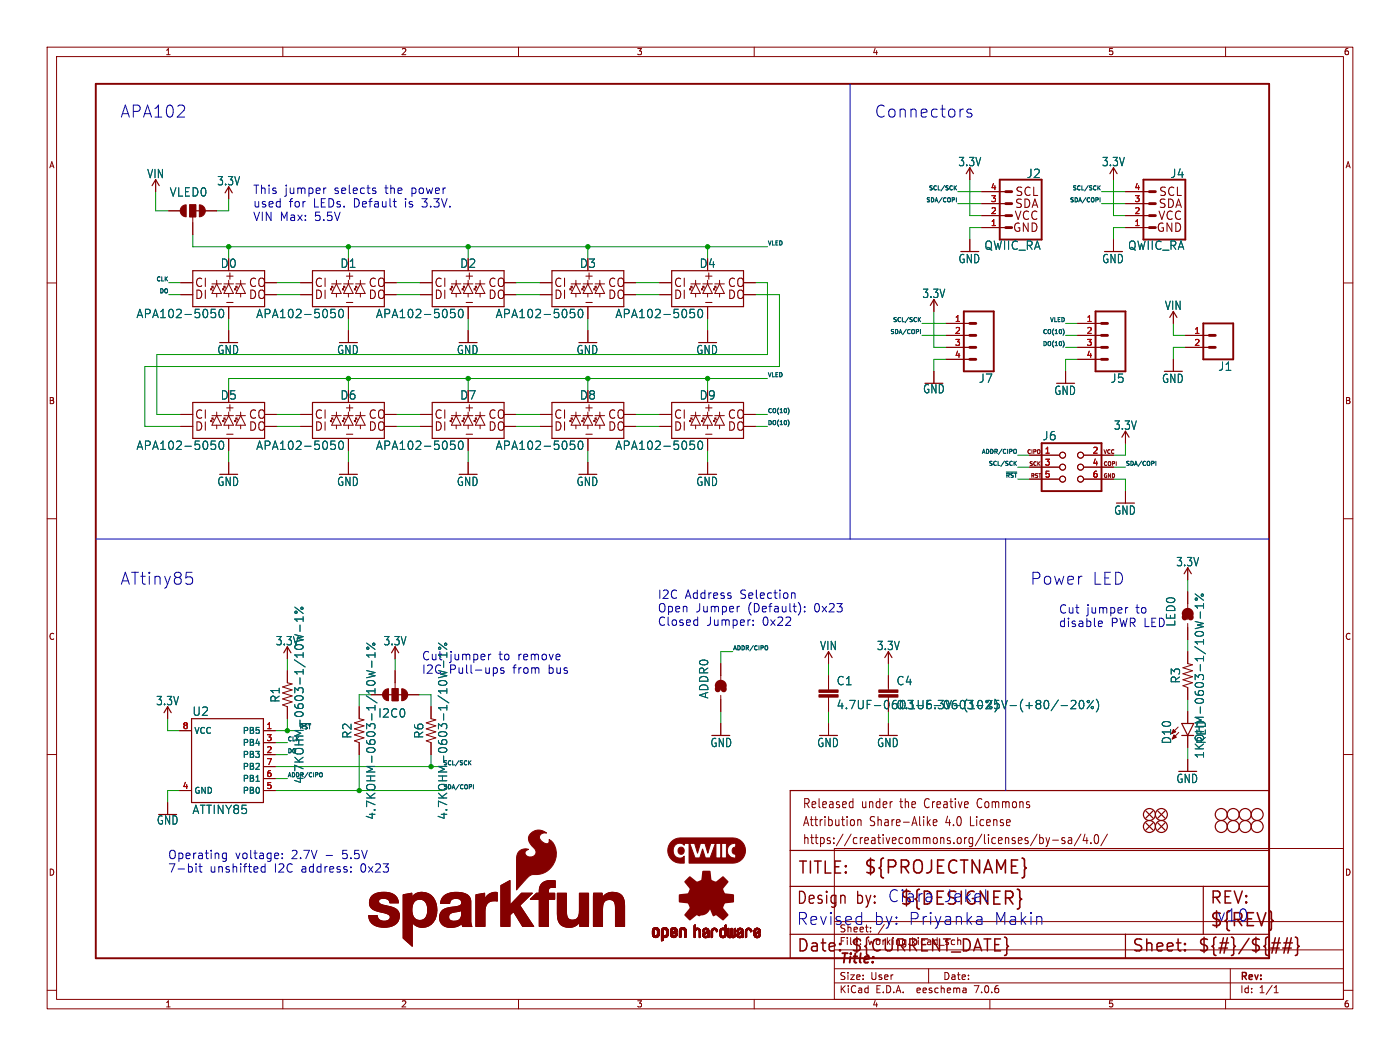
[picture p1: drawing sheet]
<svg xmlns="http://www.w3.org/2000/svg" width="297mm" height="224mm" viewBox="0 0 297 224" stroke-linecap="round" stroke-linejoin="round" font-family="sans-serif">
<defs><g id="words">
<g font-size="3.8" fill="#840000">
<text x="183.1" y="185.7">${PROJECTNAME}</text>
<text x="256.5" y="196.9">${REV}</text>
</g>
<text font-size="3.8" fill="#0000c2" x="190.8" y="192.3">${DESIGNER}</text>
<g font-size="3.5" fill="#0000c2">
<text x="25.4" y="25.2">APA102</text>
<text x="185.4" y="25.2">Connectors</text>
<text x="25.4" y="124.2">ATtiny85</text>
<text x="218.4" y="124.2">Power</text>
<text x="231.6" y="124.2">LED</text>
<text x="188.2" y="191.5">Ciara</text>
<text x="200" y="191.5">Jekel</text>
<text x="168.9" y="192.1">Design</text>
<text x="168.9" y="196.3">Revised</text>
<text x="185.2" y="196.3">by:</text>
<text x="192.5" y="196.3">Priyanka</text>
<text x="210.6" y="196.3">Makin</text>
<text x="258.1" y="195.6">v10</text>
</g>
<g font-size="3.5" fill="#840000">
<text x="169.2" y="185.7">TITLE:</text>
<text x="181.6" y="192.1">by:</text>
<text x="256.5" y="192.1">REV:</text>
<text x="168.9" y="202.2">Date:</text>
<text x="180.3" y="202.2">${CURRENT_DATE}</text>
<text x="240" y="202.2">Sheet:</text>
<text x="254" y="202.2">${#}/${##}</text>
</g>
<text font-size="2.8" fill="#840000" x="178" y="204.8">Title:</text>
<g font-size="2.7" fill="#840000">
<text x="170.2" y="171.7">Released</text>
<text x="182.7" y="171.7">under</text>
<text x="191.1" y="171.7">the</text>
<text x="196.5" y="171.7">Creative</text>
<text x="208" y="171.7">Commons</text>
<text x="170.2" y="175.5">Attribution</text>
<text x="170.2" y="179.3">https://creativecommons.org/licenses/by-sa/4.0/</text>
<text x="184.5" y="175.5">Share-Alike</text>
<text x="200.8" y="175.5">4.0</text>
<text x="206.2" y="175.5">License</text>
</g>
<g font-size="2.5" fill="#006464">
<text x="203.2" y="35.5">3.3V</text>
<text x="233.7" y="35.5">3.3V</text>
<text x="31.1" y="38">VIN</text>
<text x="35.9" y="41.9">VLED0</text>
<text x="46" y="39.5">3.3V</text>
<text x="217.7" y="37.9">J2</text>
<text x="248.2" y="37.9">J4</text>
<text x="208.8" y="53.2">QWIIC_RA</text>
<text x="239.2" y="53.2">QWIIC_RA</text>
<text x="203.3" y="56">GND</text>
<text x="233.7" y="56">GND</text>
<text x="195.6" y="63.4">3.3V</text>
<text x="247" y="65.9">VIN</text>
<text x="28.9" y="67.7">APA102-5050</text>
<text x="54.3" y="67.7">APA102-5050</text>
<text x="79.7" y="67.7">APA102-5050</text>
<text x="105.1" y="67.7">APA102-5050</text>
<text x="130.5" y="67.7">APA102-5050</text>
<text x="46" y="75.3">GND</text>
<text x="71.4" y="75.3">GND</text>
<text x="96.8" y="75.3">GND</text>
<text x="122.2" y="75.3">GND</text>
<text x="147.6" y="75.3">GND</text>
<text x="195.7" y="83.6">GND</text>
<text x="207.6" y="81.4">J7</text>
<text x="223.6" y="84">GND</text>
<text x="235.5" y="81.4">J5</text>
<text x="246.4" y="81.4">GND</text>
<text x="258.4" y="78.8">J1</text>
<text x="28.9" y="95.6">APA102-5050</text>
<text x="54.3" y="95.6">APA102-5050</text>
<text x="79.7" y="95.6">APA102-5050</text>
<text x="105.1" y="95.6">APA102-5050</text>
<text x="130.5" y="95.6">APA102-5050</text>
<text x="221.1" y="93.6">J6</text>
<text x="236.2" y="91.3">3.3V</text>
<text x="46" y="103.3">GND</text>
<text x="71.4" y="103.3">GND</text>
<text x="96.8" y="103.3">GND</text>
<text x="122.2" y="103.3">GND</text>
<text x="147.6" y="103.3">GND</text>
<text x="236.3" y="109.4">GND</text>
<text x="249.4" y="120.3">3.3V</text>
<text x="58.4" y="137.1">3.3V</text>
<text x="81.3" y="137.1">3.3V</text>
<text x="249.5" y="133" transform="rotate(-90 249.5 133)">LED0</text>
<text x="89.4" y="140.1">Cut</text>
<text x="95.3" y="140.1">jumper</text>
<text x="173.9" y="138.1">VIN</text>
<text x="185.9" y="138.1">3.3V</text>
<text x="33" y="149.8">3.3V</text>
<text x="59.5" y="149.1" transform="rotate(-90 59.5 149.1)">R1</text>
<text x="150.5" y="148.2" transform="rotate(-90 150.5 148.2)">ADDR0</text>
<text x="177.4" y="145.5">C1</text>
<text x="190.1" y="145.5">C4</text>
<text x="250.5" y="145" transform="rotate(-90 250.5 145)">R3</text>
<text x="40.7" y="152">U2</text>
<text x="80.1" y="152.4">I2C0</text>
<text x="190.1" y="150.6">0.1UF-0603-25V-(+80/-20%)</text>
<text x="74.8" y="156.7" transform="rotate(-90 74.8 156.7)">R2</text>
<text x="90" y="156.7" transform="rotate(-90 90 156.7)">R6</text>
<text x="150.6" y="158.6">GND</text>
<text x="173.3" y="158.6">GND</text>
<text x="186" y="158.6">GND</text>
<text x="248.6" y="157.9" transform="rotate(-90 248.6 157.9)">D10</text>
<text x="255.6" y="161" transform="rotate(-90 255.6 161)">1KOHM-0603-1/10W-1%</text>
<text x="256" y="157.9" transform="rotate(-90 256 157.9)">RED</text>
<text x="64.6" y="166.3" transform="rotate(-90 64.6 166.3)">4.7KOHM-0603-1/10W-1%</text>
<text x="249.5" y="166.3">GND</text>
<text x="40.7" y="172.8">ATTINY85</text>
<text x="79.9" y="173.9" transform="rotate(-90 79.9 173.9)">4.7KOHM-0603-1/10W-1%</text>
<text x="95.1" y="173.9" transform="rotate(-90 95.1 173.9)">4.7KOHM-0603-1/10W-1%</text>
<text x="33.2" y="175.1">GND</text>
</g>
<g font-size="2.5" fill="#0000c2">
<text x="53.6" y="41.3">This</text>
<text x="60.3" y="41.3">jumper</text>
<text x="70.8" y="41.3">selects</text>
<text x="81.7" y="41.3">the</text>
<text x="87.3" y="41.3">power</text>
<text x="53.6" y="44.1">used</text>
<text x="53.6" y="47">VIN Max:</text>
<text x="61.2" y="44.1">for</text>
<text x="66.4" y="44.1">LEDs.</text>
<text x="66.7" y="47">5.5V</text>
<text x="75" y="44.1">Default</text>
<text x="85.9" y="44.1">is</text>
<text x="89.7" y="44.1">3.3V.</text>
<text x="139.4" y="127.1">I2C</text>
<text x="139.4" y="130">Open</text>
<text x="145.2" y="127.1">Address</text>
<text x="147.5" y="130">Jumper</text>
<text x="156.9" y="127.1">Selection</text>
<text x="158.5" y="130">(Default):</text>
<text x="172.7" y="130">0x23</text>
<text x="224.5" y="130.2">Cut</text>
<text x="230.4" y="130.2">jumper</text>
<text x="240.9" y="130.2">to</text>
<text x="139.4" y="132.8">Closed</text>
<text x="149.8" y="132.8">Jumper:</text>
<text x="161.7" y="132.8">0x22</text>
<text x="224.5" y="133.1">disable</text>
<text x="235.6" y="133.1">PWR LED</text>
<text x="89.4" y="143">I2C</text>
<text x="95.2" y="143">Pull-ups</text>
<text x="105.8" y="140.1">to</text>
<text x="108.7" y="143">from</text>
<text x="109.9" y="140.1">remove</text>
<text x="116.3" y="143">bus</text>
<text x="35.6" y="182.3">Operating</text>
<text x="35.6" y="185.2">7-bit</text>
<text x="44.4" y="185.2">unshifted</text>
<text x="49.8" y="182.3">voltage:</text>
<text x="58.1" y="185.2">I2C</text>
<text x="61.8" y="182.3">2.7V</text>
<text x="63.9" y="185.2">address:</text>
<text x="69" y="182.3">-</text>
<text x="72.6" y="182.3">5.5V</text>
<text x="76.5" y="185.2">0x23</text>
</g>
<g font-size="2.5" fill="#840000">
<text x="215.3" y="41.9">SCL</text>
<text x="245.7" y="41.9">SCL</text>
<text x="215.1" y="46.9">VCC</text>
<text x="215.2" y="44.4">SDA</text>
<text x="245.6" y="46.9">VCC</text>
<text x="245.6" y="44.4">SDA</text>
<text x="214.7" y="49.5">GND</text>
<text x="245.2" y="49.5">GND</text>
<text x="46.7" y="57">D0</text>
<text x="47.5" y="59.6">+</text>
<text x="72.1" y="57">D1</text>
<text x="72.9" y="59.6">+</text>
<text x="97.5" y="57">D2</text>
<text x="98.3" y="59.6">+</text>
<text x="122.9" y="57">D3</text>
<text x="123.7" y="59.6">+</text>
<text x="148.3" y="57">D4</text>
<text x="149.1" y="59.6">+</text>
<text x="41.2" y="61.2">CI</text>
<text x="41.2" y="63.7">DI</text>
<text x="52.6" y="61.2">CO</text>
<text x="52.6" y="63.7">DO</text>
<text x="66.6" y="61.2">CI</text>
<text x="66.6" y="63.7">DI</text>
<text x="78" y="61.2">CO</text>
<text x="78" y="63.7">DO</text>
<text x="92" y="61.2">CI</text>
<text x="92" y="63.7">DI</text>
<text x="103.4" y="61.2">CO</text>
<text x="103.4" y="63.7">DO</text>
<text x="117.4" y="61.2">CI</text>
<text x="117.4" y="63.7">DI</text>
<text x="128.8" y="61.2">CO</text>
<text x="128.8" y="63.7">DO</text>
<text x="142.8" y="61.2">CI</text>
<text x="142.8" y="63.7">DI</text>
<text x="154.2" y="61.2">CO</text>
<text x="154.2" y="63.7">DO</text>
<text x="41.2" y="89.1">CI</text>
<text x="46.7" y="84.9">D5</text>
<text x="47.5" y="87.6">+</text>
<text x="52.6" y="89.1">CO</text>
<text x="66.6" y="89.1">CI</text>
<text x="72.1" y="84.9">D6</text>
<text x="72.9" y="87.6">+</text>
<text x="78" y="89.1">CO</text>
<text x="92" y="89.1">CI</text>
<text x="97.5" y="84.9">D7</text>
<text x="98.3" y="87.6">+</text>
<text x="103.4" y="89.1">CO</text>
<text x="117.4" y="89.1">CI</text>
<text x="122.9" y="84.9">D8</text>
<text x="123.7" y="87.6">+</text>
<text x="128.8" y="89.1">CO</text>
<text x="142.8" y="89.1">CI</text>
<text x="148.3" y="84.9">D9</text>
<text x="149.1" y="87.6">+</text>
<text x="154.2" y="89.1">CO</text>
<text x="41.2" y="91.6">DI</text>
<text x="52.6" y="91.6">DO</text>
<text x="66.6" y="91.6">DI</text>
<text x="78" y="91.6">DO</text>
<text x="92" y="91.6">DI</text>
<text x="103.4" y="91.6">DO</text>
<text x="117.4" y="91.6">DI</text>
<text x="128.8" y="91.6">DO</text>
<text x="142.8" y="91.6">DI</text>
<text x="154.2" y="91.6">DO</text>
<text x="177.4" y="150.6">4.7UF-0603-6.3V-(10%)</text>
</g>
<g font-size="2.1" fill="#0000c2">
<text x="178" y="197.9">Sheet:</text>
<text x="186.2" y="197.9">/</text>
</g>
<g font-size="2.1" fill="#840000">
<text x="178" y="200.6">File:</text>
<text x="184.1" y="200.6">working.kicad_sch</text>
<text x="178" y="208">Size:</text>
<text x="184.7" y="208">User</text>
<text x="200" y="208">Date:</text>
<text x="263" y="208.2">Rev:</text>
<text x="178" y="210.8">KiCad</text>
<text x="185.7" y="210.8">E.D.A.</text>
<text x="194.6" y="210.8">eeschema</text>
<text x="207" y="210.8">7.0.6</text>
<text x="263" y="210.8">Id:</text>
<text x="267.1" y="210.8">1/1</text>
</g>
<g font-size="1.8" fill="#840000">
<text x="35" y="11.9">1</text>
<text x="85" y="11.9">2</text>
<text x="135" y="11.9">3</text>
<text x="185" y="11.9">4</text>
<text x="235" y="11.9">5</text>
<text x="285" y="11.9">6</text>
<text x="10.3" y="35.9">A</text>
<text x="285.3" y="35.9">A</text>
<text x="10.3" y="85.9">B</text>
<text x="285.3" y="85.9">B</text>
<text x="10.3" y="135.9">C</text>
<text x="285.3" y="135.9">C</text>
<text x="10.3" y="185.9">D</text>
<text x="285.3" y="185.9">D</text>
<text x="35" y="213.8">1</text>
<text x="85" y="213.8">2</text>
<text x="135" y="213.8">3</text>
<text x="185" y="213.8">4</text>
<text x="235" y="213.8">5</text>
<text x="285" y="213.8">6</text>
</g>
<g font-size="1.8" fill="#a90000">
<text x="210.1" y="40.4">4</text>
<text x="240.6" y="40.4">4</text>
<text x="210.1" y="45.5">2</text>
<text x="210.1" y="42.9">3</text>
<text x="240.6" y="45.5">2</text>
<text x="240.6" y="42.9">3</text>
<text x="210.1" y="48">1</text>
<text x="240.6" y="48">1</text>
<text x="202.5" y="68.3">1</text>
<text x="202.5" y="70.9">2</text>
<text x="230.4" y="68.3">1</text>
<text x="230.4" y="70.9">2</text>
<text x="253.3" y="70.9">1</text>
<text x="202.5" y="73.4">3</text>
<text x="202.5" y="75.9">4</text>
<text x="230.4" y="73.4">3</text>
<text x="230.4" y="75.9">4</text>
<text x="253.3" y="73.4">2</text>
<text x="221.5" y="96.3">1</text>
<text x="221.5" y="98.8">3</text>
<text x="221.5" y="101.3">5</text>
<text x="231.7" y="96.3">2</text>
<text x="231.7" y="98.8">4</text>
<text x="231.7" y="101.3">6</text>
<text x="38.7" y="154.7">8</text>
<text x="56.4" y="154.7">1</text>
<text x="56.4" y="159.8">2</text>
<text x="56.4" y="157.2">3</text>
<text x="38.7" y="167.4">4</text>
<text x="56.4" y="167.4">5</text>
<text x="56.4" y="164.8">6</text>
<text x="56.4" y="162.3">7</text>
</g>
<g font-size="1.8" fill="#006464">
<text x="41.1" y="155.8">VCC</text>
<text x="51.4" y="155.8">PB5</text>
<text x="51.4" y="160.9">PB3</text>
<text x="51.4" y="158.3">PB4</text>
<text x="51.4" y="166">PB1</text>
<text x="51.4" y="163.4">PB2</text>
<text x="41.1" y="168.5">GND</text>
<text x="51.4" y="168.5">PB0</text>
</g>
<g font-size="1.2" fill="#0f0f0f">
<text x="196.9" y="40.4">SCL/SCK</text>
<text x="227.4" y="40.4">SCL/SCK</text>
<text x="196.4" y="42.9">SDA/COPI</text>
<text x="226.8" y="42.9">SDA/COPI</text>
<text x="162.8" y="52.1">VLED</text>
<text x="33" y="59.7">CLK</text>
<text x="33.7" y="62.2">DO</text>
<text x="188.7" y="70.9">SDA/COPI</text>
<text x="189.3" y="68.3">SCL/SCK</text>
<text x="221.1" y="70.9">CO(10)</text>
<text x="222.6" y="68.3">VLED</text>
<text x="221.1" y="73.4">DO(10)</text>
<text x="162.8" y="80">VLED</text>
<text x="162.8" y="87.6">CO(10)</text>
<text x="162.8" y="90.2">DO(10)</text>
<text x="208.1" y="96.3">ADDR/CIPO</text>
<text x="209.6" y="98.8">SCL/SCK</text>
<text x="213.2" y="101.4">~{RST}</text>
<text x="238.8" y="98.8">SDA/COPI</text>
<text x="155.4" y="137.9">ADDR/CIPO</text>
<text x="63.5" y="154.7">~{RST}</text>
<text x="61" y="157.2">CLK</text>
<text x="94" y="162.3">SCL/SCK</text>
</g>
<g font-size="1.2" fill="#006464">
<text x="61" y="159.8">DO</text>
<text x="61" y="164.9">ADDR/CIPO</text>
<text x="94" y="167.4">SDA/COPI</text>
</g>
<g font-size="1.1" fill="#840000">
<text x="217.8" y="96.4">CIPO</text>
<text x="218.2" y="99">SCK</text>
<text x="218.6" y="101.5">RST</text>
<text x="234" y="99">COPI</text>
<text x="234" y="101.5">GND</text>
<text x="234" y="96.4">VCC</text>
</g>
</g></defs>
<g fill="none" stroke="#840000" stroke-width=".21">
<path d="M10 10h277v203.9h-277zM12 12h273v199.9h-273zM60 10v2M110 10v2M160 10v2M210 10v2M260 10v2M33 38.1v2.5M48.5 39.6v2.6M205.7 35.6v2.5M236.2 35.6v2.5M10 60h2"/>
<path d="M35.8 44.7h2.6M38.4 59.9h2.5M40.3 43.4h1.2v2.6h-1.2zM40.9 46v3.8M43.4 44.7h2.6M46 59.4v.8M51.1 59.4v.8M56.1 59.9h2.6M63.8 59.9h2.5M71.4 59.4v.8M76.5 59.4v.8M81.5 59.9h2.6"/>
<path d="M89.2 59.9h2.5M96.8 59.4v.8M101.9 59.4v.8M106.9 59.9h2.6M114.6 59.9h2.5M122.2 59.4v.8M127.3 59.4v.8M132.3 59.9h2.6M140 59.9h2.5M147.6 59.4v.8M152.7 59.4v.8M157.7 59.9h2.6"/>
<path d="M205.7 50.8v2.5M208.3 48.3h5.1M208.3 45.7h5.1M208.3 43.2h5.1M208.3 40.6h5.1M236.2 50.8v2.5M238.8 48.3h5M238.8 45.7h5M238.8 43.2h5M238.8 40.6h5M285 60h2M38.4 62.5h2.5"/>
<path d="M44.7 61.2h.3l-.3 .3zM44.8 61.3l.3 .3M45 60.2h2M45 60.7h.2l-.2 .3zM45.1 60.8l.2 .3M46 60.2l1 2h-2zM46 62.2v.8M47.2 61.2h.3l-.3 .3zM47.4 61.3l.2 .3M47.5 60.7h.3l-.3 .3zM47.6 60.8l.3 .3M48.5 60.2l1 2h-2z"/>
<path d="M48.5 62.2v.8M48.5 65v2.6M48.5 70.1v2.5M49.8 61.2h.2l-.2 .3zM49.9 61.3l.3 .3M50 60.2h2.1M50 60.7h.3l-.3 .3zM50.2 60.8l.2 .3M51.1 60.2l1 2h-2.1zM51.1 62.2v.8M56.1 62.5h2.6M63.8 62.5h2.5"/>
<path d="M70.1 61.2h.3l-.3 .3zM70.2 61.3l.3 .3M70.4 60.7h.2l-.2 .3zM70.4 60.2h2M70.5 60.8l.2 .3M71.4 62.2v.8M71.4 60.2l1 2h-2zM72.6 61.2h.3l-.3 .3zM72.8 61.3l.2 .3M72.9 60.7h.3l-.3 .3zM73 60.8l.3 .3M73.9 62.2v.8"/>
<path d="M73.9 65v2.6M73.9 70.1v2.5M73.9 60.2l1 2h-2zM75.2 61.2h.2l-.2 .3zM75.3 61.3l.3 .3M75.4 60.7h.3l-.3 .3zM75.4 60.2h2.1M75.6 60.8l.2 .3M76.5 62.2v.8M76.5 60.2l1 2h-2.1zM81.5 62.5h2.6M89.2 62.5h2.5"/>
<path d="M95.5 61.2h.3l-.3 .3zM95.6 61.3l.3 .3M95.8 60.2h2M95.8 60.7h.2l-.2 .3zM95.9 60.8l.2 .3M96.8 60.2l1 2h-2zM96.8 62.2v.8M98 61.2h.3l-.3 .3zM98.2 61.3l.2 .3M98.3 60.7h.3l-.3 .3zM98.4 60.8l.3 .3M99.3 60.2l1 2h-2z"/>
<path d="M99.3 62.2v.8M99.3 65v2.6M99.3 70.1v2.5M100.6 61.2h.2l-.2 .3zM100.7 61.3l.3 .3M100.8 60.7h.3l-.3 .3zM100.8 60.2h2.1M101 60.8l.2 .3M101.9 60.2l1 2h-2.1zM101.9 62.2v.8M106.9 62.5h2.6M114.6 62.5h2.5"/>
<path d="M120.9 61.2h.3l-.3 .3zM121 61.3l.3 .3M121.2 60.2h2M121.2 60.7h.2l-.2 .3zM121.3 60.8l.2 .3M122.2 60.2l1 2h-2zM122.2 62.2v.8M123.4 61.2h.3l-.3 .3zM123.6 61.3l.2 .3M123.7 60.7h.3l-.3 .3zM123.8 60.8l.3 .3M124.7 60.2l1 2h-2z"/>
<path d="M124.7 62.2v.8M124.7 65v2.6M124.7 70.1v2.5M126 61.2h.2l-.2 .3zM126.1 61.3l.3 .3M126.2 60.2h2.1M126.2 60.7h.3l-.3 .3zM126.4 60.8l.2 .3M127.3 60.2l1 2h-2.1zM127.3 62.2v.8M132.3 62.5h2.6M140 62.5h2.5"/>
<path d="M146.3 61.2h.3l-.3 .3zM146.4 61.3l.3 .3M146.6 60.7h.2l-.2 .3zM146.6 60.2h2M146.7 60.8l.2 .3M147.6 60.2l1 2h-2zM147.6 62.2v.8M148.8 61.2h.3l-.3 .3zM149 61.3l.2 .3M149.1 60.7h.3l-.3 .3zM149.2 60.8l.3 .3M150.1 60.2l1 2h-2z"/>
<path d="M150.1 62.2v.8M150.1 65v2.6M150.1 70.1v2.5M151.4 61.2h.2l-.2 .3zM151.5 61.3l.3 .3M151.6 60.2h2.1M151.6 60.7h.3l-.3 .3zM151.8 60.8l.2 .3M152.7 60.2l1 2h-2.1zM152.7 62.2v.8M157.7 62.5h2.6M198.1 63.5v2.5"/>
<path d="M198.1 78.7v2.6M200.7 71.1h5M200.7 73.7h5M200.7 68.6h5M200.7 76.2h5M226.1 78.7v2.6M228.6 71.1h5.1M228.6 73.7h5.1M228.6 68.6h5.1M228.6 76.2h5.1M248.9 66v2.6M248.9 76.2v2.5"/>
<path d="M251.5 71.1h5M251.5 73.7h5M38.4 90.4h2.5M38.4 87.9h2.5M44.7 89.2h.3l-.3 .2zM44.8 89.3l.3 .2M45 88.1h2M45 88.6h.2l-.2 .3zM45.1 88.8l.2 .2M46 88.1l1 2.1h-2zM46 87.4v.7M46 90.2v.7"/>
<path d="M47.2 89.2h.3l-.3 .2zM47.4 89.3l.2 .2M47.5 88.6h.3l-.3 .3zM47.6 88.8l.3 .2M48.5 88.1l1 2.1h-2zM48.5 90.2v.7M48.5 93v2.5M48.5 98v2.6M49.8 89.2h.2l-.2 .2zM49.9 89.3l.3 .2M50 88.1h2.1M50 88.6h.3l-.3 .3z"/>
<path d="M50.2 88.8l.2 .2M51.1 88.1l1 2.1h-2.1zM51.1 87.4v.7M51.1 90.2v.7M56.1 90.4h2.6M56.1 87.9h2.6M63.8 90.4h2.5M63.8 87.9h2.5M70.1 89.2h.3l-.3 .2zM70.2 89.3l.3 .2M70.4 88.6h.2l-.2 .3zM70.4 88.1h2"/>
<path d="M70.5 88.8l.2 .2M71.4 88.1l1 2.1h-2zM71.4 87.4v.7M71.4 90.2v.7M72.6 89.2h.3l-.3 .2zM72.8 89.3l.2 .2M72.9 88.6h.3l-.3 .3zM73 88.8l.3 .2M73.9 88.1l1 2.1h-2zM73.9 90.2v.7M73.9 93v2.5M73.9 98v2.6"/>
<path d="M75.2 89.2h.2l-.2 .2zM75.3 89.3l.3 .2M75.4 88.1h2.1M75.4 88.6h.3l-.3 .3zM75.6 88.8l.2 .2M76.5 88.1l1 2.1h-2.1zM76.5 87.4v.7M76.5 90.2v.7M81.5 90.4h2.6M81.5 87.9h2.6M89.2 90.4h2.5M89.2 87.9h2.5"/>
<path d="M95.5 89.2h.3l-.3 .2zM95.6 89.3l.3 .2M95.8 88.1h2M95.8 88.6h.2l-.2 .3zM95.9 88.8l.2 .2M96.8 88.1l1 2.1h-2zM96.8 87.4v.7M96.8 90.2v.7M98 89.2h.3l-.3 .2zM98.2 89.3l.2 .2M98.3 88.6h.3l-.3 .3zM98.4 88.8l.3 .2"/>
<path d="M99.3 88.1l1 2.1h-2zM99.3 90.2v.7M99.3 93v2.5M99.3 98v2.6M100.6 89.2h.2l-.2 .2zM100.7 89.3l.3 .2M100.8 88.1h2.1M100.8 88.6h.3l-.3 .3zM101 88.8l.2 .2M101.9 88.1l1 2.1h-2.1zM101.9 87.4v.7M101.9 90.2v.7"/>
<path d="M106.9 90.4h2.6M106.9 87.9h2.6M114.6 90.4h2.5M114.6 87.9h2.5M120.9 89.2h.3l-.3 .2zM121 89.3l.3 .2M121.2 88.1h2M121.2 88.6h.2l-.2 .3zM121.3 88.8l.2 .2M122.2 88.1l1 2.1h-2zM122.2 87.4v.7M122.2 90.2v.7"/>
<path d="M123.4 89.2h.3l-.3 .2zM123.6 89.3l.2 .2M123.7 88.6h.3l-.3 .3zM123.8 88.8l.3 .2M124.7 88.1l1 2.1h-2zM124.7 90.2v.7M124.7 93v2.5M124.7 98v2.6M126 89.2h.2l-.2 .2zM126.1 89.3l.3 .2M126.2 88.1h2.1M126.2 88.6h.3l-.3 .3z"/>
<path d="M126.4 88.8l.2 .2M127.3 88.1l1 2.1h-2.1zM127.3 87.4v.7M127.3 90.2v.7M132.3 90.4h2.6M132.3 87.9h2.6M140 90.4h2.5M140 87.9h2.5M146.3 89.2h.3l-.3 .2zM146.4 89.3l.3 .2M146.6 88.1h2M146.6 88.6h.2l-.2 .3z"/>
<path d="M146.7 88.8l.2 .2M147.6 88.1l1 2.1h-2zM147.6 87.4v.7M147.6 90.2v.7M148.8 89.2h.3l-.3 .2zM149 89.3l.2 .2M149.1 88.6h.3l-.3 .3zM149.2 88.8l.3 .2M150.1 88.1l1 2.1h-2zM150.1 90.2v.7M150.1 93v2.5M150.1 98v2.6"/>
<path d="M151.4 89.2h.2l-.2 .2zM151.5 89.3l.3 .2M151.6 88.1h2.1M151.6 88.6h.3l-.3 .3zM151.8 88.8l.2 .2M152.7 88.1l1 2.1h-2.1zM152.7 87.4v.7M152.7 90.2v.7M157.7 90.4h2.6M157.7 87.9h2.6M218.4 96.5h6.4M218.4 99.1h6.4"/>
<path d="M229.9 96.5h6.3M229.9 99.1h6.3M238.8 91.4v2.6M10 110h2M218.4 101.6h6.4M229.9 101.6h6.3M238.8 104.1v2.6M285 110h2M61 137.2v2.5M83.8 137.2v2.5M175.8 138.2v2.5M188.5 138.2v2.5"/>
<path d="M252 120.4v2.5M252 125.5v3.4M252 132.2v3.4M252 138.2v2.5l1 .3-2 .6 2 .6-2 .7 2 .6-2 .6 2 .7-2 .6 1 .4v2.5M10 160h2M35.6 149.9v2.5M38.1 154.9h2.5M55.9 154.9h2.5M55.9 157.5h2.5M61 142.2v2.6l1 .2-2.1 .7 2.1 .6-2.1 .6 2.1 .7-2.1 .6 2.1 .6-2.1 .7 1.1 .4v2.5M76.2 149.9v2.5l1 .3-2 .6 2 .6-2 .7 2 .6-2 .6 2 .7-2 .6 1 .4v2.5M78.7 147.3h2.6"/>
<path d="M83.2 146.1h1.3v2.5h-1.3zM83.8 142.2v3.9M86.4 147.3h2.5M91.4 149.9v2.5l1.1 .3-2.1 .6 2.1 .6-2.1 .7 2.1 .6-2.1 .6 2.1 .7-2.1 .6 1 .4v2.5M152.9 140.7v3.4M152.9 147.4v3.5M152.9 153.4v2.6M175.8 143.3v3M175.8 147.8v3.1M175.8 153.4v2.6M188.5 143.3v3M188.5 147.8v.5"/>
<path d="M188.5 153.4v2.6M249.9 154.2l-1.4 1.4M250.1 155.3l-1.4 1.4M252 150.9v2.5M252 156v2.5M285 160h2M35.6 170.2v2.5M38.1 167.6h2.5M55.9 160h2.5M55.9 167.6h2.5M55.9 165.1h2.5M55.9 162.6h2.5"/>
<path d="M177 179.9h108v32h-108zM180.5 170l.4 .1M180.9 169.3v2M180.9 171.2l-.4 .1M181.2 174v.9M182 173.8v1.3M182 174l.2-.2 .4 .1 .1 1.2M196.9 174.4l.5 .7M197.4 173.8l-.7 .7M198 174.4l.8-.1-.1-.4-.5-.1-.2 .3 .1 .9h.6M220 176.9l-1.4 2.5M220.6 177v1.9"/>
<path d="M220.6 177.7l.4-.1 .3 .4-.1 .8h-.6M221.9 177.6l.4 1.3M222.3 178.9l-.4 .6M222.7 177.6l-.4 1.3M223.3 178.2h1.2M225.9 177.7l-.4-.1-.2 .3v.3l.6 .1v.5h-.6M226.7 177.7h.6l.1 1.2M227.4 178.1l-.6 .1a.4 .4 0 0 0-.2 .3 .4 .4 0 0 0 .2 .4l.6-.1M229.3 176.9l-1.4 2.5M230.2 176.9l-.4 1.4h1M230.6 177.6v1.3M231.4 178.7v.2"/>
<path d="M232.4 177.1l.3-.1a1.34 1.34 0 0 1 0 1.9h-.2a1.44 1.44 0 0 1-.1-1.8zM234.9 176.9l-1.4 2.5M252 161v2.6M177 195.4h108M10 210h2M60 211.9v2M110 211.9v2M160 211.9v2M177 208.4h108M177 205.4h108M177 201.4h108M197 205.4v3"/>
<path d="M204.9 209.6l.1 .9M205 210.4l-.2 .1M205 209.9h-.2M210 211.9v2M260 211.9v2M261 205.4v6.5M270.3 210.5h.9M270.3 209.4l.4-.4v1.5M285 210h2"/>
<circle cx="225.4" cy="99.1" r=".63"/>
<circle cx="225.4" cy="96.5" r=".63"/>
<circle cx="229.2" cy="99.1" r=".63"/>
<circle cx="229.2" cy="96.5" r=".63"/>
<circle cx="225.4" cy="101.6" r=".63"/>
<circle cx="229.2" cy="101.6" r=".63"/>
</g>
<g fill="none" stroke="#840000" stroke-width=".25">
<path d="M32.3 39.4l.7-1.3 .8 1.3M205 36.8l.7-1.2 .8 1.2M235.5 36.8l.7-1.2 .8 1.2M40.9 57.4h15.2v7.6h-15.2zM40.9 44.7h2.5M47.8 40.9l.7-1.3 .8 1.3M66.3 57.4h15.2v7.6h-15.2zM91.7 57.4h15.2v7.6h-15.2zM117.1 57.4h15.2v7.6h-15.2zM142.5 57.4h15.2v7.6h-15.2zM197.4 64.8l.7-1.3 .8 1.3M248.2 67.3l.7-1.3 .8 1.3"/>
<path d="M40.9 85.3h15.2v7.7h-15.2zM66.3 85.3h15.2v7.7h-15.2zM91.7 85.3h15.2v7.7h-15.2zM117.1 85.3h15.2v7.7h-15.2zM142.5 85.3h15.2v7.7h-15.2zM238 92.7l.8-1.3 .7 1.3M60.2 138.4l.8-1.2 .7 1.2M83.1 138.4l.7-1.2 .8 1.2M175 139.4l.8-1.2 .7 1.2M187.7 139.4l.8-1.2 .7 1.2M251.2 121.7l.8-1.3 .7 1.3M252 129.5v1.8"/>
<path d="M34.8 151.1l.8-1.2 .7 1.2M40.6 152.4h15.3v17.8h-15.3zM82 147.3h3.9M250.7 156h2.5M250.7 153.4h2.5l-1.2 2.6zM167.6 167.6h101.6v35.6h-101.6zM243.1 174.5l1.5 1.5M243.1 172l1.5 1.5M244.6 174.5l-1.5 1.5M244.6 172l-1.5 1.5M245.6 172l1.5 1.5M245.6 174.5l1.5 1.5"/>
<path d="M247.1 172l-1.5 1.5M247.1 174.5l-1.5 1.5M167.6 198.1h101.6M167.6 180.3h101.6M167.6 188h101.6M238.8 198.1v5.1M255.3 188v10.1"/>
<circle cx="243.8" cy="175.3" r="1.27"/>
<circle cx="243.8" cy="172.7" r="1.27"/>
<circle cx="246.4" cy="172.7" r="1.27"/>
<circle cx="246.4" cy="175.3" r="1.27"/>
<circle cx="259.1" cy="172.7" r="1.27"/>
<circle cx="259.1" cy="175.3" r="1.27"/>
<circle cx="261.6" cy="172.7" r="1.27"/>
<circle cx="261.6" cy="175.3" r="1.27"/>
<circle cx="264.2" cy="175.3" r="1.27"/>
<circle cx="264.2" cy="172.7" r="1.27"/>
<circle cx="266.7" cy="172.7" r="1.27"/>
<circle cx="266.7" cy="175.3" r="1.27"/>
</g>
<path d="M48.1 64.1h1.3M73.5 64.1h1.3M98.9 64.1h1.3M124.3 64.1h1.3M149.7 64.1h1.3M48.1 92.1h1.3M73.5 92.1h1.3M98.9 92.1h1.3M124.3 92.1h1.3M149.7 92.1h1.3" fill="none" stroke="#840000" stroke-width=".22"/>
<g fill="none" stroke="#006464" stroke-width=".21">
<path d="M44.8 65.6h.9M45 66.3h.4l.4 .3-.2 .7-.6 .1M46.7 65.7l.2-.1a.95 .95 0 0 1 .6 .9 .95 .95 0 0 1-.6 .9 1.18 1.18 0 0 1-.2-1.7zM70.2 65.6h.9M70.4 66.3h.4l.4 .3-.2 .7-.6 .1M72.1 65.7l.2-.1a.95 .95 0 0 1 .6 .9 .95 .95 0 0 1-.6 .9 1.18 1.18 0 0 1-.2-1.7zM95.6 65.6h.9M95.8 66.3h.4l.4 .3-.2 .7-.6 .1M97.5 65.7l.2-.1a.95 .95 0 0 1 .6 .9 .95 .95 0 0 1-.6 .9 1.18 1.18 0 0 1-.2-1.7zM121 65.6h.9M121.2 66.3h.4l.4 .3-.2 .7-.6 .1M122.9 65.7l.2-.1a.95 .95 0 0 1 .6 .9 .95 .95 0 0 1-.6 .9 1.18 1.18 0 0 1-.2-1.7z"/>
<path d="M146.4 65.6h.9M146.6 66.3h.4l.4 .3-.2 .7-.6 .1M148.3 65.7l.2-.1a.95 .95 0 0 1 .6 .9 .95 .95 0 0 1-.6 .9 1.18 1.18 0 0 1-.2-1.7zM44.8 93.5h.9M45 94.2h.4l.4 .3-.2 .7-.6 .1M46.7 93.6l.2-.1a.95 .95 0 0 1 .6 .9 .95 .95 0 0 1-.6 .9 1.18 1.18 0 0 1-.2-1.7zM70.2 93.5h.9M70.4 94.2h.4l.4 .3-.2 .7-.6 .1M72.1 93.6l.2-.1a.95 .95 0 0 1 .6 .9 .95 .95 0 0 1-.6 .9 1.18 1.18 0 0 1-.2-1.7zM95.6 93.5h.9M95.8 94.2h.4l.4 .3-.2 .7-.6 .1M97.5 93.6l.2-.1a.95 .95 0 0 1 .6 .9 .95 .95 0 0 1-.6 .9 1.18 1.18 0 0 1-.2-1.7z"/>
<path d="M121 93.5h.9M121.2 94.2h.4l.4 .3-.2 .7-.6 .1M122.9 93.6l.2-.1a.95 .95 0 0 1 .6 .9 .95 .95 0 0 1-.6 .9 1.18 1.18 0 0 1-.2-1.7zM146.4 93.5h.9M146.6 94.2h.4l.4 .3-.2 .7-.6 .1M148.3 93.6l.2-.1a.95 .95 0 0 1 .6 .9 .95 .95 0 0 1-.6 .9 1.18 1.18 0 0 1-.2-1.7zM62.5 134.6l1.8 .4-1.3 .3 1.3 .4-1.8 .4M62.5 128.7l1.8 1.4M63.6 132.5v1.4M64.3 130.8v1M64.3 131.3h-1.8l.5 .5M77.8 136.4l1.8 1.3"/>
<path d="M79.6 138.4v1M79.6 138.9h-1.8l.5 .5M93 138.9h1.8M93 136.4l1.8 1.3M93 137.5l.3-.3 .2 .3M253.5 131.8l1.8 .4-1.2 .3 1.2 .4M253.5 125.9l1.8 1.4M254.6 129.8v1.3M255.3 128v1M255.3 128.5h-1.8l.6 .5M77.8 142.2l1.8 .4-1.3 .4 1.3 .3-1.8 .4M78.9 140.2v1.3"/>
<path d="M93 142.2l1.8 .4-1.3 .4 1.3 .3-1.8 .4M94.1 140.2v1.3M222.2 148.6l.3 .6-.3 1M224.5 148.4l-1.5 2.3M225.1 149.6h1.4M227.2 148.7l.7-.2 .3 .2v.3l-1.1 1.3h1.1M229.2 148.6l.1-.1a.95 .95 0 0 1 .7 .9 .95 .95 0 0 1-.7 .9 1.18 1.18 0 0 1-.1-1.7zM232 148.5l-1.4 1.8M232.6 148.3a2.04 2.04 0 0 1 0 2.7"/>
<circle cx="62.8" cy="129.8" r=".25"/>
<circle cx="64.1" cy="129" r=".25"/>
<circle cx="78" cy="137.5" r=".25"/>
<circle cx="79.3" cy="136.6" r=".25"/>
<circle cx="94.5" cy="136.6" r=".25"/>
<circle cx="253.8" cy="127" r=".25"/>
<circle cx="255.1" cy="126.2" r=".25"/>
<circle cx="230.9" cy="148.8" r=".25"/>
<circle cx="231.7" cy="150" r=".25"/>
</g>
<g fill="#840000" stroke="#840000" stroke-width=".21">
<path d="M249 155.8l.6 .5-.9 .4z"/>
<path d="M81.5 146.4l.9-.3v2.5a1.27 1.27 0 0 1-1.1-.8 1.27 1.27 0 0 1 .2-1.4z"/>
<path d="M83.2 146.1h1.3v2.5h-1.3z"/>
<path d="M85.2 146.1a1.27 1.27 0 0 1 1.3 1.2h-1.3z"/>
<path d="M85.2 147.3h1.3a1.27 1.27 0 0 1-1.3 1.3z"/>
<path d="M186.4 147.3h4.1v.5h-4.1z"/>
<path d="M186.4 146.3h4.1v.5h-4.1z"/>
<path d="M173.7 147.3h4.1v.5h-4.1z"/>
<path d="M173.7 146.3h4.1v.5h-4.1z"/>
<path d="M144 179.9a.7 .7 0 0 1 1 0 .7 .7 0 0 1 0 1 .7 .7 0 0 1-1 0 .92 .92 0 0 1 0-1z"/>
<path d="M142.5 178.5l.8-.6 1-.2h11.2a2.67 2.67 0 0 1 2.7 2.7 2.67 2.67 0 0 1-2.8 2.6h-9.2v-4.1h.1l1.2 3h.9l.7-1.9 .5 1.9h1l1.2-3h.1v3h2.2l.6-.4 .5 .4 .9 .1v-.9a.73 .73 0 0 1-.8-.7 .73 .73 0 0 1 .8-.7v-.9h-.2a1.59 1.59 0 0 0-1.5 .9 1.59 1.59 0 0 0 .3 1.8l-.6 .4v-3.1h-1v3.1h-.2v-3.1h-2.1l-.6 2.1-.6-2h-1l-.6 2-.7-2.1h-2.1v.4a1.41 1.41 0 0 0-1.8-.1 1.41 1.41 0 0 0-.6 1.6 1.35 1.35 0 0 0 .9 1.2 1.35 1.35 0 0 0 1.5-.3v1.4h-.8a2.67 2.67 0 0 1-2.5-1.6 2.67 2.67 0 0 1 .6-2.9z"/>
<path d="M138.4 198.1h.4z"/>
<path d="M138.4 198l.4 .1z"/>
<path d="M138.4 198h.4z"/>
<path d="M138.4 197.9l.4 .1z"/>
<path d="M138.4 197.9h.4z"/>
<path d="M138.4 197.8l.4 .1z"/>
<path d="M138.4 197.8h.4z"/>
<path d="M138.4 197.7l.4 .1z"/>
<path d="M138.4 197.7h.4z"/>
<path d="M138.4 197.6l.4 .1z"/>
<path d="M138.4 197.6h.4z"/>
<path d="M138.4 197.5l.4 .1z"/>
<path d="M138.4 197.5h.4z"/>
<path d="M138.4 197.4l.4 .1z"/>
<path d="M138.4 197.4h.4z"/>
<path d="M138.4 198.2h.4z"/>
<path d="M138.4 198.1l.4 .1z"/>
<path d="M138.4 197.3l.4 .1z"/>
<path d="M138.4 197.3h.4z"/>
<path d="M138.4 198.3h.5z"/>
<path d="M138.4 198.3h.4z"/>
<path d="M138.4 198.2l.4 .1z"/>
<path d="M138.4 197.2l.4 .1z"/>
<path d="M138.4 197.2h.4z"/>
<path d="M138.4 197.2h.5z"/>
<path d="M138.4 198.3l.5 .1z"/>
<path d="M138.4 197.1l.5 .1z"/>
<path d="M138.4 197.1h.5z"/>
<path d="M138.4 198.4h.6z"/>
<path d="M138.4 198.4h.5z"/>
<path d="M138.4 197.1h.6z"/>
<path d="M138.5 198.4h.5z"/>
<path d="M138.5 197.1h.5z"/>
<path d="M138.5 197.1h.6z"/>
<path d="M138.5 198.4h1.3z"/>
<path d="M138.5 198.4h.6z"/>
<path d="M138.5 197.1h1.3z"/>
<path d="M138.5 198.5h1.3z"/>
<path d="M138.5 198.4l1.3 .1z"/>
<path d="M138.5 197l1.3 .1z"/>
<path d="M138.5 197h1.3z"/>
<path d="M138.5 198.5h1.2z"/>
<path d="M138.5 197h1.2z"/>
<path d="M138.6 198.5h1.1z"/>
<path d="M138.6 196.9l1.1 .1z"/>
<path d="M138.6 198.5l1.1 .1z"/>
<path d="M138.6 196.9h1.1z"/>
<path d="M138.6 198.6h1.1z"/>
<path d="M138.6 198.6h1z"/>
<path d="M138.6 196.9h1z"/>
<path d="M138.7 198.6l.9 .1z"/>
<path d="M138.7 196.8l.9 .1z"/>
<path d="M138.7 198.7h.9z"/>
<path d="M138.7 196.8h.9z"/>
<path d="M138.7 196.8h.8z"/>
<path d="M138.7 198.7h.8z"/>
<path d="M138.8 198.7h.7z"/>
<path d="M138.8 196.8h.7z"/>
<path d="M138.8 198.7l.6 .1z"/>
<path d="M138.8 196.7l.6 .1z"/>
<path d="M138.9 198.8h.5z"/>
<path d="M138.9 196.7h.5z"/>
<path d="M138.9 198.8h.4z"/>
<path d="M138.9 196.7h.4z"/>
<path d="M139 198.8h.3z"/>
<path d="M139 196.7h.3z"/>
<path d="M139 198.8h.2z"/>
<path d="M139 196.7h.2z"/>
<path d="M139.2 197.1h.6z"/>
<path d="M139.2 198.4h.6z"/>
<path d="M139.3 198.4h.5z"/>
<path d="M139.3 197.1h.5z"/>
<path d="M139.3 198.3l.5 .1z"/>
<path d="M139.4 198.3h.4z"/>
<path d="M139.4 197.1l.4 .1z"/>
<path d="M139.4 197.2h.4z"/>
<path d="M139.4 197.2l.4 .1z"/>
<path d="M139.4 198.2l.4 .1z"/>
<path d="M139.4 198.2h.4z"/>
<path d="M139.4 197.3h.4z"/>
<path d="M139.5 198.2h.4z"/>
<path d="M139.5 197.3h.4z"/>
<path d="M139.5 198.1l.4 .1z"/>
<path d="M139.5 198.1h.4z"/>
<path d="M139.5 198l.4 .1z"/>
<path d="M139.5 198h.4z"/>
<path d="M139.5 197.9l.4 .1z"/>
<path d="M139.5 197.9h.4z"/>
<path d="M139.5 197.8l.4 .1z"/>
<path d="M139.5 197.8h.4z"/>
<path d="M139.5 197.7l.4 .1z"/>
<path d="M139.5 197.7h.4z"/>
<path d="M139.5 197.6l.4 .1z"/>
<path d="M139.5 197.6h.4z"/>
<path d="M139.5 197.5l.4 .1z"/>
<path d="M139.5 197.5h.4z"/>
<path d="M139.5 197.4l.4 .1z"/>
<path d="M139.5 197.4h.4z"/>
<path d="M139.5 197.3l.4 .1z"/>
<path d="M140.3 199.4l.2 .1z"/>
<path d="M140.3 199.4h.3z"/>
<path d="M140.3 199.4h.4z"/>
<path d="M140.3 199.3l.4 .1z"/>
<path d="M140.3 199.3h.4z"/>
<path d="M140.3 199.2l.4 .1z"/>
<path d="M140.3 199.2h.4z"/>
<path d="M140.3 199.1l.4 .1z"/>
<path d="M140.3 199.1h.4z"/>
<path d="M140.3 199l.4 .1z"/>
<path d="M140.3 199h.4z"/>
<path d="M140.3 198.9l.4 .1z"/>
<path d="M140.3 198.9h.4z"/>
<path d="M140.3 198.8l.4 .1z"/>
<path d="M140.3 198.8h.4z"/>
<path d="M140.3 198.7l1.1 .1z"/>
<path d="M140.3 198.7h1.1z"/>
<path d="M140.3 198.7h1.2z"/>
<path d="M140.3 198.6l1.2 .1z"/>
<path d="M140.3 198.6h1.2z"/>
<path d="M140.3 198.6h1.3z"/>
<path d="M140.3 198.5l1.3 .1z"/>
<path d="M140.3 198.5h1.3z"/>
<path d="M140.3 198.5h1.4z"/>
<path d="M140.3 198.4l1.4 .1z"/>
<path d="M140.3 198.4h1.4z"/>
<path d="M140.3 198.4h.7z"/>
<path d="M140.3 198.4h.6z"/>
<path d="M140.3 198.3l.5 .1z"/>
<path d="M140.3 198.3h.5z"/>
<path d="M140.3 198.2l.4 .1z"/>
<path d="M140.3 198.2h.4z"/>
<path d="M140.3 198.1l.4 .1z"/>
<path d="M140.3 198.1h.4z"/>
<path d="M140.3 198l.4 .1z"/>
<path d="M140.3 198h.4z"/>
<path d="M140.3 197.9l.4 .1z"/>
<path d="M140.3 197.9h.4z"/>
<path d="M140.3 197.8l.4 .1z"/>
<path d="M140.3 197.8h.4z"/>
<path d="M140.3 197.7l.4 .1z"/>
<path d="M140.3 197.7h.4z"/>
<path d="M140.3 197.6l.4 .1z"/>
<path d="M140.3 197.6h.4z"/>
<path d="M140.3 197.5l.4 .1z"/>
<path d="M140.3 197.5h.4z"/>
<path d="M140.3 197.4l.4 .1z"/>
<path d="M140.3 197.4h.4z"/>
<path d="M140.3 197.3l.4 .1z"/>
<path d="M140.3 197.3h.4z"/>
<path d="M140.3 199.5h.2z"/>
<path d="M140.3 197.2l.5 .1z"/>
<path d="M140.3 197.2h.5z"/>
<path d="M140.4 197.2h.4z"/>
<path d="M140.4 197.1l.4 .1z"/>
<path d="M140.4 197.1h.4z"/>
<path d="M140.4 197.1h.5z"/>
<path d="M140.4 197.1h.6z"/>
<path d="M140.4 197.1h1.3z"/>
<path d="M140.4 197l1.3 .1z"/>
<path d="M140.4 197h1.3z"/>
<path d="M140.4 197h1.2z"/>
<path d="M140.5 197h1.1z"/>
<path d="M140.5 196.9l1.1 .1z"/>
<path d="M140.5 196.9h1.1z"/>
<path d="M140.5 196.9h1z"/>
<path d="M140.6 196.9h.9z"/>
<path d="M140.6 196.8l.9 .1z"/>
<path d="M140.6 196.8h.9z"/>
<path d="M140.6 196.8h.8z"/>
<path d="M140.7 196.8h.7z"/>
<path d="M140.7 196.7l.7 .1z"/>
<path d="M140.8 198.8h.5z"/>
<path d="M140.8 196.7h.5z"/>
<path d="M140.9 196.7h.3z"/>
<path d="M140.9 198.8h.3z"/>
<path d="M140.9 196.7h.2z"/>
<path d="M141 198.8h.1z"/>
<path d="M141.1 197.1h.6z"/>
<path d="M141.1 198.4h.6z"/>
<path d="M141.2 198.4h.5z"/>
<path d="M141.2 197.1h.5z"/>
<path d="M141.3 198.3l.4 .1z"/>
<path d="M141.3 197.1l.4 .1z"/>
<path d="M141.3 198.3h.4z"/>
<path d="M141.3 197.2h.4z"/>
<path d="M141.3 198.3h.5z"/>
<path d="M141.3 197.2h.5z"/>
<path d="M141.3 197.2l.5 .1z"/>
<path d="M141.3 198.2l.5 .1z"/>
<path d="M141.3 197.3h.5z"/>
<path d="M141.4 198.2h.4z"/>
<path d="M141.4 197.3h.4z"/>
<path d="M141.4 198.1l.4 .1z"/>
<path d="M141.4 198.1h.4z"/>
<path d="M141.4 197.4h.4z"/>
<path d="M141.4 197.3l.4 .1z"/>
<path d="M141.4 198l.4 .1z"/>
<path d="M141.4 198h.4z"/>
<path d="M141.4 197.9l.4 .1z"/>
<path d="M141.4 197.9h.4z"/>
<path d="M141.4 197.8l.4 .1z"/>
<path d="M141.4 197.8h.4z"/>
<path d="M141.4 197.7l.4 .1z"/>
<path d="M141.4 197.7h.4z"/>
<path d="M141.4 197.6l.4 .1z"/>
<path d="M141.4 197.6h.4z"/>
<path d="M141.4 197.5l.4 .1z"/>
<path d="M141.4 197.5h.4z"/>
<path d="M141.4 197.4l.4 .1z"/>
<path d="M142.2 198.2h.5z"/>
<path d="M142.2 198.2h.4z"/>
<path d="M142.2 198.1l.4 .1z"/>
<path d="M142.2 198.1h.4z"/>
<path d="M142.2 198.1h.5z"/>
<path d="M142.2 198l.5 .1z"/>
<path d="M142.2 198h.6z"/>
<path d="M142.2 198h.7z"/>
<path d="M142.2 197.9l.7 .1z"/>
<path d="M142.2 197.9h.8z"/>
<path d="M142.2 197.9h.9z"/>
<path d="M142.2 197.8l.9 .1z"/>
<path d="M142.2 197.8h1z"/>
<path d="M142.2 197.8h1.1z"/>
<path d="M142.2 197.8h1.2z"/>
<path d="M142.2 197.7l1.2 .1z"/>
<path d="M142.2 197.7h1.2z"/>
<path d="M142.2 197.7h1.3z"/>
<path d="M142.2 197.7h1.4z"/>
<path d="M142.2 197.6l1.4 .1z"/>
<path d="M142.2 197.6h1.4z"/>
<path d="M142.2 197.6h.4z"/>
<path d="M142.2 197.5l.4 .1z"/>
<path d="M142.2 197.5h.4z"/>
<path d="M142.2 197.4l.4 .1z"/>
<path d="M142.2 197.4h.4z"/>
<path d="M142.2 197.3l.4 .1z"/>
<path d="M142.2 197.3h.4z"/>
<path d="M142.2 197.3h.5z"/>
<path d="M142.2 198.3h.5z"/>
<path d="M142.2 198.2l.5 .1z"/>
<path d="M142.2 197.2l.5 .1z"/>
<path d="M142.2 197.2h.5z"/>
<path d="M142.3 198.4h.5z"/>
<path d="M142.3 198.3l.4 .1z"/>
<path d="M142.3 198.3h.4z"/>
<path d="M142.3 197.2h.4z"/>
<path d="M142.3 197.1l.4 .1z"/>
<path d="M142.3 197.1h.5z"/>
<path d="M142.3 198.4h1.3z"/>
<path d="M142.3 198.4h.6z"/>
<path d="M142.3 197.1h.6z"/>
<path d="M142.3 198.5h1.3z"/>
<path d="M142.3 198.4l1.3 .1z"/>
<path d="M142.3 197.1h1.3z"/>
<path d="M142.3 197l1.3 .1z"/>
<path d="M142.3 197h1.3z"/>
<path d="M142.4 198.5h1.1z"/>
<path d="M142.4 197h1.2z"/>
<path d="M142.4 198.5l1.1 .1z"/>
<path d="M142.4 197h1.1z"/>
<path d="M142.4 198.6h1.1z"/>
<path d="M142.4 196.9l1.1 .1z"/>
<path d="M142.4 196.9h1.1z"/>
<path d="M142.5 198.6h.9z"/>
<path d="M142.5 196.9h1z"/>
<path d="M142.5 198.6l.9 .1z"/>
<path d="M142.5 196.9h.9z"/>
<path d="M142.5 196.8l.9 .1z"/>
<path d="M142.5 198.7h.9z"/>
<path d="M142.5 196.8h.9z"/>
<path d="M142.6 196.8h.8z"/>
<path d="M142.6 198.7h.7z"/>
<path d="M142.6 196.8h.7z"/>
<path d="M142.6 196.7l.7 .1z"/>
<path d="M142.7 198.7l.6 .1z"/>
<path d="M142.7 196.7h.5z"/>
<path d="M142.7 198.8h.5z"/>
<path d="M142.7 197.6h1z"/>
<path d="M142.8 198.8h.4z"/>
<path d="M142.8 197.6h.9z"/>
<path d="M142.8 196.7h.3z"/>
<path d="M142.8 198.8h.3z"/>
<path d="M142.9 197.6h.8z"/>
<path d="M142.9 196.7h.1z"/>
<path d="M142.9 197.5l.8 .1z"/>
<path d="M142.9 197.5h.8z"/>
<path d="M143 197.5h.7z"/>
<path d="M143 197.1h.6z"/>
<path d="M143 198.4h.6z"/>
<path d="M143.1 197.1h.5z"/>
<path d="M143.1 198.4h.5z"/>
<path d="M143.1 197.5h.6z"/>
<path d="M143.1 197.4l.6 .1z"/>
<path d="M143.1 197.4h.6z"/>
<path d="M143.2 197.1l.5 .1z"/>
<path d="M143.2 198.3l.4 .1z"/>
<path d="M143.2 197.2h.5z"/>
<path d="M143.2 198.3h.4z"/>
<path d="M143.2 197.4h.5z"/>
<path d="M143.2 198.3h.5z"/>
<path d="M143.2 197.2l.5 .1z"/>
<path d="M143.2 197.3h.5z"/>
<path d="M143.3 198.2l.4 .1z"/>
<path d="M143.3 198.2h.4z"/>
<path d="M143.3 197.4h.4z"/>
<path d="M143.3 197.3l.4 .1z"/>
<path d="M143.3 197.3h.4z"/>
<path d="M143.3 198.1l.4 .1z"/>
<path d="M143.3 198.1h.4z"/>
<path d="M143.3 198l.4 .1z"/>
<path d="M143.3 198h.4z"/>
<path d="M143.4 198h.3z"/>
<path d="M143.4 197.9l.3 .1z"/>
<path d="M143.5 197.9h.2z"/>
<path d="M144.1 198.7h.3z"/>
<path d="M144.1 198.7h.4z"/>
<path d="M144.1 198.6l.4 .1z"/>
<path d="M144.1 198.6h.4z"/>
<path d="M144.1 198.5l.4 .1z"/>
<path d="M144.1 198.5h.4z"/>
<path d="M144.1 198.4l.4 .1z"/>
<path d="M144.1 198.4h.4z"/>
<path d="M144.1 198.3l.4 .1z"/>
<path d="M144.1 198.3h.4z"/>
<path d="M144.1 198.2l.4 .1z"/>
<path d="M144.1 198.2h.4z"/>
<path d="M144.1 198.1l.4 .1z"/>
<path d="M144.1 198.1h.4z"/>
<path d="M144.1 198l.4 .1z"/>
<path d="M144.1 198h.4z"/>
<path d="M144.1 197.9l.4 .1z"/>
<path d="M144.1 197.9h.4z"/>
<path d="M144.1 197.8l.4 .1z"/>
<path d="M144.1 197.8h.4z"/>
<path d="M144.1 197.7l.4 .1z"/>
<path d="M144.1 197.7h.4z"/>
<path d="M144.1 197.6l.4 .1z"/>
<path d="M144.1 197.6h.4z"/>
<path d="M144.1 197.5l.4 .1z"/>
<path d="M144.1 197.5h.4z"/>
<path d="M144.1 197.4l.4 .1z"/>
<path d="M144.1 197.4h.4z"/>
<path d="M144.1 197.3l.4 .1z"/>
<path d="M144.1 197.3h.4z"/>
<path d="M144.2 198.7l.2 .1z"/>
<path d="M144.2 197.3h.3z"/>
<path d="M144.2 197.3h.4z"/>
<path d="M144.2 198.8h.1z"/>
<path d="M144.2 197.2l.4 .1z"/>
<path d="M144.2 197.2h.4z"/>
<path d="M144.2 197.1l.5 .1z"/>
<path d="M144.2 197.1h.5z"/>
<path d="M144.2 197.1h.6z"/>
<path d="M144.2 197.1h1.3z"/>
<path d="M144.2 197l1.3 .1z"/>
<path d="M144.2 197h1.3z"/>
<path d="M144.3 197h1.2z"/>
<path d="M144.3 197h1.1z"/>
<path d="M144.3 196.9l1.1 .1z"/>
<path d="M144.3 196.9h1.1z"/>
<path d="M144.4 196.9h1z"/>
<path d="M144.4 196.8l.9 .1z"/>
<path d="M144.4 196.8h.9z"/>
<path d="M144.5 196.8h.8z"/>
<path d="M144.5 196.8h.7z"/>
<path d="M144.5 196.7l.7 .1z"/>
<path d="M144.6 196.7h.5z"/>
<path d="M144.7 196.7h.4z"/>
<path d="M144.7 196.7h.3z"/>
<path d="M144.8 196.7h.2z"/>
<path d="M144.9 197.1h.6z"/>
<path d="M145 197.1h.5z"/>
<path d="M145.1 197.1h.4z"/>
<path d="M145.1 197.1l.4 .1z"/>
<path d="M145.1 197.2h.4z"/>
<path d="M145.1 197.2h.5z"/>
<path d="M145.2 197.2l.4 .1z"/>
<path d="M145.2 197.3h.4z"/>
<path d="M145.2 198.7h.3z"/>
<path d="M145.2 198.7h.4z"/>
<path d="M145.2 198.6l.4 .1z"/>
<path d="M145.2 198.6h.4z"/>
<path d="M145.2 198.5l.4 .1z"/>
<path d="M145.2 198.5h.4z"/>
<path d="M145.2 198.4l.4 .1z"/>
<path d="M145.2 198.4h.4z"/>
<path d="M145.2 198.3l.4 .1z"/>
<path d="M145.2 198.3h.4z"/>
<path d="M145.2 198.2l.4 .1z"/>
<path d="M145.2 198.2h.4z"/>
<path d="M145.2 198.1l.4 .1z"/>
<path d="M145.2 198.1h.4z"/>
<path d="M145.2 198l.4 .1z"/>
<path d="M145.2 198h.4z"/>
<path d="M145.2 197.9l.4 .1z"/>
<path d="M145.2 197.9h.4z"/>
<path d="M145.2 197.8l.4 .1z"/>
<path d="M145.2 197.8h.4z"/>
<path d="M145.2 197.7l.4 .1z"/>
<path d="M145.2 197.7h.4z"/>
<path d="M145.2 197.6l.4 .1z"/>
<path d="M145.2 197.6h.4z"/>
<path d="M145.2 197.5l.4 .1z"/>
<path d="M145.2 197.5h.4z"/>
<path d="M145.2 197.4l.4 .1z"/>
<path d="M145.2 197.4h.4z"/>
<path d="M145.2 197.3l.4 .1z"/>
<path d="M145.2 198.7l.2 .1z"/>
<path d="M145.2 198.8h.2z"/>
<path d="M147.3 198.8h.1z"/>
<path d="M147.3 196.3h.2z"/>
<path d="M147.3 198.7l.2 .1z"/>
<path d="M147.3 198.7h.2z"/>
<path d="M147.3 198.6l.2 .1z"/>
<path d="M147.3 198.6h.2z"/>
<path d="M147.3 198.5l.2 .1z"/>
<path d="M147.3 198.5h.2z"/>
<path d="M147.3 198.4l.2 .1z"/>
<path d="M147.3 198.4h.2z"/>
<path d="M147.3 198.3l.2 .1z"/>
<path d="M147.3 198.3h.2z"/>
<path d="M147.3 198.2l.2 .1z"/>
<path d="M147.3 198.2h.2z"/>
<path d="M147.3 198.1l.2 .1z"/>
<path d="M147.3 198.1h.2z"/>
<path d="M147.3 198l.2 .1z"/>
<path d="M147.3 198h.2z"/>
<path d="M147.3 197.9l.2 .1z"/>
<path d="M147.3 197.9h.2z"/>
<path d="M147.3 197.8l.2 .1z"/>
<path d="M147.3 197.8h.2z"/>
<path d="M147.3 197.7l.2 .1z"/>
<path d="M147.3 197.7h.2z"/>
<path d="M147.3 197.6l.2 .1z"/>
<path d="M147.3 197.6h.2z"/>
<path d="M147.3 197.5l.2 .1z"/>
<path d="M147.3 197.5h.2z"/>
<path d="M147.3 197.5h.3z"/>
<path d="M147.3 197.4l.3 .1z"/>
<path d="M147.3 197.4h.3z"/>
<path d="M147.3 197.3l.3 .1z"/>
<path d="M147.3 197.3h.3z"/>
<path d="M147.3 197.2l.3 .1z"/>
<path d="M147.3 197.2h.4z"/>
<path d="M147.3 197.1l.5 .1z"/>
<path d="M147.3 197.1h.5z"/>
<path d="M147.3 197.1h.6z"/>
<path d="M147.3 197.1h1.2z"/>
<path d="M147.3 197l1.2 .1z"/>
<path d="M147.3 197h1.1z"/>
<path d="M147.3 196.9l1 .1z"/>
<path d="M147.3 196.9h1z"/>
<path d="M147.3 196.9h.3z"/>
<path d="M147.3 196.9h.2z"/>
<path d="M147.3 196.8l.2 .1z"/>
<path d="M147.3 196.8h.2z"/>
<path d="M147.3 196.7l.2 .1z"/>
<path d="M147.3 196.7h.2z"/>
<path d="M147.3 196.6l.2 .1z"/>
<path d="M147.3 196.6h.2z"/>
<path d="M147.3 196.5l.2 .1z"/>
<path d="M147.3 196.5h.2z"/>
<path d="M147.3 196.4l.2 .1z"/>
<path d="M147.3 196.4h.2z"/>
<path d="M147.3 196.3l.2 .1z"/>
<path d="M147.3 196.2l.2 .1z"/>
<path d="M147.3 196.2h.2z"/>
<path d="M147.4 196.2h.1z"/>
<path d="M147.7 196.9h.5z"/>
<path d="M147.7 196.8l.5 .1z"/>
<path d="M147.8 196.8h.3z"/>
<path d="M148 197.1h.5z"/>
<path d="M148.1 197.1h.4z"/>
<path d="M148.1 197.1l.4 .1z"/>
<path d="M148.2 197.2h.3z"/>
<path d="M148.2 197.2h.4z"/>
<path d="M148.2 197.2l.4 .1z"/>
<path d="M148.2 197.3h.4z"/>
<path d="M148.3 197.3h.3z"/>
<path d="M148.3 197.3l.3 .1z"/>
<path d="M148.3 197.4h.3z"/>
<path d="M148.3 197.5h.3z"/>
<path d="M148.3 197.4l.3 .1z"/>
<path d="M148.3 198.8h.2z"/>
<path d="M148.3 198.7l.3 .1z"/>
<path d="M148.3 198.7h.3z"/>
<path d="M148.3 198.6l.3 .1z"/>
<path d="M148.3 198.6h.3z"/>
<path d="M148.3 198.5l.3 .1z"/>
<path d="M148.3 198.5h.3z"/>
<path d="M148.3 198.4l.3 .1z"/>
<path d="M148.3 198.4h.3z"/>
<path d="M148.3 198.3l.3 .1z"/>
<path d="M148.3 198.3h.3z"/>
<path d="M148.3 198.2l.3 .1z"/>
<path d="M148.3 198.2h.3z"/>
<path d="M148.3 198.1l.3 .1z"/>
<path d="M148.3 198.1h.3z"/>
<path d="M148.3 198l.3 .1z"/>
<path d="M148.3 198h.3z"/>
<path d="M148.3 197.9l.3 .1z"/>
<path d="M148.3 197.9h.3z"/>
<path d="M148.3 197.8l.3 .1z"/>
<path d="M148.3 197.8h.3z"/>
<path d="M148.3 197.7l.3 .1z"/>
<path d="M148.3 197.7h.3z"/>
<path d="M148.3 197.6l.3 .1z"/>
<path d="M148.3 197.6h.3z"/>
<path d="M148.3 197.5l.3 .1z"/>
<path d="M149.1 198.4h.3z"/>
<path d="M149.1 198.3l.3 .1z"/>
<path d="M149.1 198.3h.3z"/>
<path d="M149.1 198.3h.2z"/>
<path d="M149.1 198.2l.3 .1z"/>
<path d="M149.1 198.2h.3z"/>
<path d="M149.1 197.6h.1z"/>
<path d="M149.1 197.6h.2z"/>
<path d="M149.1 197.5l.2 .1z"/>
<path d="M149.1 197.5h.2z"/>
<path d="M149.1 198.4l.3 .1z"/>
<path d="M149.1 197.4l.2 .1z"/>
<path d="M149.1 197.4h.2z"/>
<path d="M149.1 197.4h.3z"/>
<path d="M149.1 198.5h.4z"/>
<path d="M149.1 198.5h.3z"/>
<path d="M149.1 198.1l.3 .1z"/>
<path d="M149.1 198.1h.3z"/>
<path d="M149.1 198.1h.4z"/>
<path d="M149.1 197.3l.3 .1z"/>
<path d="M149.1 197.3h.3z"/>
<path d="M149.1 198.5h.5z"/>
<path d="M149.1 198.1h.5z"/>
<path d="M149.1 198.6h.8z"/>
<path d="M149.1 198.5l.5 .1z"/>
<path d="M149.1 198l.5 .1z"/>
<path d="M149.1 197.2l.4 .1z"/>
<path d="M149.1 197.2h.4z"/>
<path d="M149.1 198h.6z"/>
<path d="M149.2 198.6h.7z"/>
<path d="M149.2 198h.5z"/>
<path d="M149.2 197.2h.3z"/>
<path d="M149.2 198h.6z"/>
<path d="M149.2 197.1l.4 .1z"/>
<path d="M149.2 197.1h.4z"/>
<path d="M149.2 197.1h.5z"/>
<path d="M149.2 198.6l.7 .1z"/>
<path d="M149.2 197.9l.6 .1z"/>
<path d="M149.2 198.7h.7z"/>
<path d="M149.2 197.9h.7z"/>
<path d="M149.2 197.1h1.1z"/>
<path d="M149.2 198.7h.8z"/>
<path d="M149.3 198.7h.7z"/>
<path d="M149.3 197l1 .1z"/>
<path d="M149.3 197h1z"/>
<path d="M149.3 197.9h.7z"/>
<path d="M149.3 197h.9z"/>
<path d="M149.3 197.9h.8z"/>
<path d="M149.3 198.7l.7 .1z"/>
<path d="M149.3 197.8l1.1 .1z"/>
<path d="M149.3 196.9l.9 .1z"/>
<path d="M149.4 198.8h.6z"/>
<path d="M149.4 196.9h.7z"/>
<path d="M149.4 197.8h1z"/>
<path d="M149.4 198.8h.5z"/>
<path d="M149.5 196.9h.5z"/>
<path d="M149.5 198.8h.4z"/>
<path d="M149.5 197.8h.9z"/>
<path d="M149.5 196.8l.5 .1z"/>
<path d="M149.6 196.8h.3z"/>
<path d="M149.6 197.7l.8 .1z"/>
<path d="M149.6 197.7h.8z"/>
<path d="M149.7 197.7h.7z"/>
<path d="M149.7 198.5l.2 .1z"/>
<path d="M149.7 196.8h.1z"/>
<path d="M149.7 198.5h.2z"/>
<path d="M149.8 197.7h.6z"/>
<path d="M149.8 197.1h.5z"/>
<path d="M149.8 197.6l.6 .1z"/>
<path d="M149.9 197.6h.5z"/>
<path d="M149.9 197.1h.4z"/>
<path d="M149.9 197.1l.4 .1z"/>
<path d="M150 197.2h.3z"/>
<path d="M150 197.2h.4z"/>
<path d="M150 197.6h.4z"/>
<path d="M150 197.2l.4 .1z"/>
<path d="M150 197.3h.4z"/>
<path d="M150.1 197.6h.3z"/>
<path d="M150.1 197.3h.3z"/>
<path d="M150.1 197.5l.3 .1z"/>
<path d="M150.1 197.9h.3z"/>
<path d="M150.1 197.5h.3z"/>
<path d="M150.1 197.4h.3z"/>
<path d="M150.1 197.3l.3 .1z"/>
<path d="M150.1 198.8h.2z"/>
<path d="M150.1 198.7l.3 .1z"/>
<path d="M150.1 198.7h.3z"/>
<path d="M150.1 198.6l.3 .1z"/>
<path d="M150.1 198.6h.3z"/>
<path d="M150.1 198.5l.3 .1z"/>
<path d="M150.1 198.5h.3z"/>
<path d="M150.1 198.4l.3 .1z"/>
<path d="M150.1 198.4h.3z"/>
<path d="M150.1 198.3l.3 .1z"/>
<path d="M150.1 198.3h.3z"/>
<path d="M150.1 198.2l.3 .1z"/>
<path d="M150.1 198.2h.3z"/>
<path d="M150.1 198.1l.3 .1z"/>
<path d="M150.1 198.1h.3z"/>
<path d="M150.1 198l.3 .1z"/>
<path d="M150.1 198h.3z"/>
<path d="M150.1 197.9l.3 .1z"/>
<path d="M150.1 197.4l.3 .1z"/>
<path d="M150.9 198.8h.1z"/>
<path d="M150.9 198.8h.2z"/>
<path d="M150.9 198.7l.2 .1z"/>
<path d="M150.9 198.7h.2z"/>
<path d="M150.9 198.7h.3z"/>
<path d="M150.9 198.6l.3 .1z"/>
<path d="M150.9 198.6h.3z"/>
<path d="M150.9 198.5l.3 .1z"/>
<path d="M150.9 198.5h.3z"/>
<path d="M150.9 198.4l.3 .1z"/>
<path d="M150.9 198.4h.3z"/>
<path d="M150.9 198.3l.3 .1z"/>
<path d="M150.9 198.3h.3z"/>
<path d="M150.9 198.2l.3 .1z"/>
<path d="M150.9 198.2h.3z"/>
<path d="M150.9 198.1l.3 .1z"/>
<path d="M150.9 198.1h.3z"/>
<path d="M150.9 198l.3 .1z"/>
<path d="M150.9 198h.3z"/>
<path d="M150.9 197.9l.3 .1z"/>
<path d="M150.9 197.9h.3z"/>
<path d="M150.9 197.8l.3 .1z"/>
<path d="M150.9 197.8h.3z"/>
<path d="M150.9 197.7l.3 .1z"/>
<path d="M150.9 197.7h.3z"/>
<path d="M150.9 197.6l.3 .1z"/>
<path d="M150.9 197.6h.3z"/>
<path d="M150.9 197.5l.3 .1z"/>
<path d="M150.9 197.5h.3z"/>
<path d="M150.9 197.4l.3 .1z"/>
<path d="M150.9 197.4h.3z"/>
<path d="M150.9 197.3l.3 .1z"/>
<path d="M150.9 197.3h.3z"/>
<path d="M150.9 197.3h.4z"/>
<path d="M150.9 197.2l.4 .1z"/>
<path d="M150.9 197.2h.4z"/>
<path d="M151 197.2h.3z"/>
<path d="M151 197.2h.4z"/>
<path d="M151 197.1l.4 .1z"/>
<path d="M151 197.1h.4z"/>
<path d="M151 197.1h.5z"/>
<path d="M151 197.1h1.1z"/>
<path d="M151 197l1.1 .1z"/>
<path d="M151 197h1.1z"/>
<path d="M151.1 197h1z"/>
<path d="M151.1 197h.9z"/>
<path d="M151.1 196.9l.9 .1z"/>
<path d="M151.2 196.9h.8z"/>
<path d="M151.2 196.9h.7z"/>
<path d="M151.3 196.9h.6z"/>
<path d="M151.3 196.9h.5z"/>
<path d="M151.3 196.8l.5 .1z"/>
<path d="M151.4 196.8h.3z"/>
<path d="M151.5 196.8h.1z"/>
<path d="M151.6 197.1h.5z"/>
<path d="M151.7 197.1h.4z"/>
<path d="M151.7 197.1l.4 .1z"/>
<path d="M151.8 197.2h.4z"/>
<path d="M151.8 197.2l.4 .1z"/>
<path d="M151.9 197.3h.3z"/>
<path d="M151.9 197.3l.3 .1z"/>
<path d="M151.9 197.4h.3z"/>
<path d="M152 197.5h.2z"/>
<path d="M152 197.4l.2 .1z"/>
<path d="M152 197.4h.2z"/>
<path d="M152 197.6h.1z"/>
<path d="M152 197.5l.2 .1z"/>
<path d="M152.7 198.2h.3z"/>
<path d="M152.7 198.1l.3 .1z"/>
<path d="M152.7 198.1h.3z"/>
<path d="M152.7 198l.3 .1z"/>
<path d="M152.7 198h.3z"/>
<path d="M152.7 197.9l.3 .1z"/>
<path d="M152.7 197.9h.3z"/>
<path d="M152.7 197.8l.3 .1z"/>
<path d="M152.7 197.8h.3z"/>
<path d="M152.7 197.7l.3 .1z"/>
<path d="M152.7 197.7h.3z"/>
<path d="M152.7 197.6l.3 .1z"/>
<path d="M152.7 197.6h.3z"/>
<path d="M152.7 197.5l.3 .1z"/>
<path d="M152.7 197.5h.3z"/>
<path d="M152.7 197.4l.3 .1z"/>
<path d="M152.7 197.4h.3z"/>
<path d="M152.7 198.3h.3z"/>
<path d="M152.7 198.2l.3 .1z"/>
<path d="M152.7 198.4h.4z"/>
<path d="M152.7 198.4h.3z"/>
<path d="M152.7 198.3l.3 .1z"/>
<path d="M152.7 197.3l.3 .1z"/>
<path d="M152.7 197.3h.3z"/>
<path d="M152.7 197.3h.4z"/>
<path d="M152.7 197.2l.4 .1z"/>
<path d="M152.7 198.5h.4z"/>
<path d="M152.7 198.4l.4 .1z"/>
<path d="M152.7 197.2h.4z"/>
<path d="M152.8 198.5h.4z"/>
<path d="M152.8 197.2h.3z"/>
<path d="M152.8 197.2h.4z"/>
<path d="M152.8 197.1l.4 .1z"/>
<path d="M152.8 198.5h.5z"/>
<path d="M152.8 197.1h.4z"/>
<path d="M152.8 198.6h1.1z"/>
<path d="M152.8 198.5l.5 .1z"/>
<path d="M152.8 197.1h.5z"/>
<path d="M152.8 197.1h1.3z"/>
<path d="M152.9 198.6h1z"/>
<path d="M152.9 197l1.2 .1z"/>
<path d="M152.9 197h1.2z"/>
<path d="M152.9 198.6l1 .1z"/>
<path d="M152.9 198.7h.9z"/>
<path d="M153 198.7h.8z"/>
<path d="M153 197h1.1z"/>
<path d="M153 196.9l1.1 .1z"/>
<path d="M153 196.9h1.1z"/>
<path d="M153 198.7l.7 .1z"/>
<path d="M153 198.8h.7z"/>
<path d="M153.1 196.9h.6z"/>
<path d="M153.1 198.8h.6z"/>
<path d="M153.1 196.9h.5z"/>
<path d="M153.1 198.8h.5z"/>
<path d="M153.1 196.8l.5 .1z"/>
<path d="M153.2 198.8h.4z"/>
<path d="M153.2 196.8h.4z"/>
<path d="M153.3 196.8h.1z"/>
<path d="M153.4 197.1h.7z"/>
<path d="M153.4 198.5l.5 .1z"/>
<path d="M153.5 197.1h.6z"/>
<path d="M153.5 198.5h.5z"/>
<path d="M153.5 197.1l.6 .1z"/>
<path d="M153.6 198.5h.4z"/>
<path d="M153.6 197.2h.5z"/>
<path d="M153.6 198.4l.4 .1z"/>
<path d="M153.7 198.4h.3z"/>
<path d="M153.7 197.2h.4z"/>
<path d="M153.7 197.2l.4 .1z"/>
<path d="M153.7 197.3h.4z"/>
<path d="M153.7 196.9h.4z"/>
<path d="M153.7 198.3l.3 .1z"/>
<path d="M153.7 198.3h.3z"/>
<path d="M153.7 197.3l.4 .1z"/>
<path d="M153.8 198.3h.2z"/>
<path d="M153.8 198.3h.3z"/>
<path d="M153.8 198.2l.3 .1z"/>
<path d="M153.8 198.2h.3z"/>
<path d="M153.8 198.1h.3z"/>
<path d="M153.8 198l.3 .1z"/>
<path d="M153.8 198h.3z"/>
<path d="M153.8 197.9h.3z"/>
<path d="M153.8 197.8l.3 .1z"/>
<path d="M153.8 197.8h.3z"/>
<path d="M153.8 197.7h.3z"/>
<path d="M153.8 197.6h.3z"/>
<path d="M153.8 197.5h.3z"/>
<path d="M153.8 197.4l.3 .1z"/>
<path d="M153.8 197.4h.3z"/>
<path d="M153.8 196.9h.3z"/>
<path d="M153.8 196.8l.3 .1z"/>
<path d="M153.8 196.8h.3z"/>
<path d="M153.8 196.7h.3z"/>
<path d="M153.8 196.6h.3z"/>
<path d="M153.8 196.5h.3z"/>
<path d="M153.8 196.4l.3 .1z"/>
<path d="M153.8 196.4h.3z"/>
<path d="M153.8 196.3l.3 .1z"/>
<path d="M153.8 196.3h.3z"/>
<path d="M153.8 198.1l.3 .1z"/>
<path d="M153.8 197.9l.3 .1z"/>
<path d="M153.8 197.7l.3 .1z"/>
<path d="M153.8 197.6l.3 .1z"/>
<path d="M153.8 197.5l.3 .1z"/>
<path d="M153.8 196.7l.3 .1z"/>
<path d="M153.8 196.6l.3 .1z"/>
<path d="M153.8 196.5l.3 .1z"/>
<path d="M153.8 196.2l.3 .1z"/>
<path d="M153.8 196.2h.3z"/>
<path d="M153.9 196.2h.2z"/>
<path d="M153.9 196.2h.1z"/>
<path d="M154.3 198.3h.3z"/>
<path d="M154.3 198.2l.3 .1z"/>
<path d="M154.3 198.2h.3z"/>
<path d="M154.3 198.1l.3 .1z"/>
<path d="M154.3 198.1h.3z"/>
<path d="M154.3 198l.3 .1z"/>
<path d="M154.3 198h.3z"/>
<path d="M154.3 197.9l.3 .1z"/>
<path d="M154.3 197.9h.3z"/>
<path d="M154.3 197.8l.3 .1z"/>
<path d="M154.3 197.8h.3z"/>
<path d="M154.3 197.7l.3 .1z"/>
<path d="M154.3 197.7h.3z"/>
<path d="M154.3 197.6l.3 .1z"/>
<path d="M154.3 197.6h.3z"/>
<path d="M154.3 197.5l.3 .1z"/>
<path d="M154.3 197.5h.3z"/>
<path d="M154.3 197.4l.3 .1z"/>
<path d="M154.3 197.4h.3z"/>
<path d="M154.3 197.3l.3 .1z"/>
<path d="M154.3 197.3h.3z"/>
<path d="M154.3 197.2l.3 .1z"/>
<path d="M154.3 197.2h.3z"/>
<path d="M154.3 197.1l.3 .1z"/>
<path d="M154.3 197.1h.3z"/>
<path d="M154.3 197l.3 .1z"/>
<path d="M154.3 197h.3z"/>
<path d="M154.3 198.5h.4z"/>
<path d="M154.3 198.4l.4 .1z"/>
<path d="M154.3 198.4h.4z"/>
<path d="M154.3 198.4h.3z"/>
<path d="M154.3 198.3l.3 .1z"/>
<path d="M154.3 196.9l.3 .1z"/>
<path d="M154.4 198.5h.3z"/>
<path d="M154.4 196.9h.2z"/>
<path d="M154.4 198.5l1.6 .1z"/>
<path d="M154.4 198.5h.4z"/>
<path d="M154.4 198.6h1.6z"/>
<path d="M154.4 198.6h1.5z"/>
<path d="M154.4 198.7h1.5z"/>
<path d="M154.4 198.6l1.5 .1z"/>
<path d="M154.5 198.7h1.4z"/>
<path d="M154.5 196.9h.1z"/>
<path d="M154.5 198.7h1.3z"/>
<path d="M154.5 198.7l.6 .1z"/>
<path d="M154.6 198.8h.5z"/>
<path d="M154.6 198.8h.4z"/>
<path d="M154.7 198.8h.3z"/>
<path d="M154.9 198.5h.6z"/>
<path d="M154.9 198.5h.5z"/>
<path d="M155 198.5h.4z"/>
<path d="M155 198.4l.4 .1z"/>
<path d="M155 198.4h.4z"/>
<path d="M155 198.4h.3z"/>
<path d="M155 198.3l.3 .1z"/>
<path d="M155 198.3h.3z"/>
<path d="M155 198.2h.3z"/>
<path d="M155 198.1h.3z"/>
<path d="M155 198h.3z"/>
<path d="M155 197.9l.3 .1z"/>
<path d="M155 197.9h.3z"/>
<path d="M155 198.2l.3 .1z"/>
<path d="M155 198.1l.3 .1z"/>
<path d="M155 198l.3 .1z"/>
<path d="M155 197.8l.3 .1z"/>
<path d="M155 197.8h.3z"/>
<path d="M155 197.7l.3 .1z"/>
<path d="M155 197.7h.3z"/>
<path d="M155 197.6l.3 .1z"/>
<path d="M155 197.6h.3z"/>
<path d="M155 197.5l.3 .1z"/>
<path d="M155 197.5h.3z"/>
<path d="M155 197.4l.3 .1z"/>
<path d="M155 197.4h.3z"/>
<path d="M155 197.3l.3 .1z"/>
<path d="M155 197.3h.3z"/>
<path d="M155 197.2l.3 .1z"/>
<path d="M155 197.2h.3z"/>
<path d="M155 197.1l.3 .1z"/>
<path d="M155 197.1h.3z"/>
<path d="M155 197l.3 .1z"/>
<path d="M155 197h.3z"/>
<path d="M155.1 196.9l.2 .1z"/>
<path d="M155.1 196.9h.2z"/>
<path d="M155.2 196.9h.1z"/>
<path d="M155.2 198.7l.6 .1z"/>
<path d="M155.3 198.8h.5z"/>
<path d="M155.3 198.8h.4z"/>
<path d="M155.4 198.8h.3z"/>
<path d="M155.6 198.5h.4z"/>
<path d="M155.7 198.5h.3z"/>
<path d="M155.7 198.4l.3 .1z"/>
<path d="M155.7 198.4h.3z"/>
<path d="M155.7 198.3l.3 .1z"/>
<path d="M155.7 198.3h.3z"/>
<path d="M155.8 198.3h.2z"/>
<path d="M155.8 198.2l.2 .1z"/>
<path d="M155.8 198.2h.2z"/>
<path d="M155.8 198.1l.2 .1z"/>
<path d="M155.8 198.1h.2z"/>
<path d="M155.8 198l.2 .1z"/>
<path d="M155.8 198h.2z"/>
<path d="M155.8 197.9l.2 .1z"/>
<path d="M155.8 197.9h.2z"/>
<path d="M155.8 197.8l.2 .1z"/>
<path d="M155.8 197.8h.2z"/>
<path d="M155.8 197.7l.2 .1z"/>
<path d="M155.8 197.7h.2z"/>
<path d="M155.8 197.6l.2 .1z"/>
<path d="M155.8 197.6h.2z"/>
<path d="M155.8 197.5l.2 .1z"/>
<path d="M155.8 197.5h.2z"/>
<path d="M155.8 197.4l.2 .1z"/>
<path d="M155.8 197.4h.2z"/>
<path d="M155.8 197.3l.2 .1z"/>
<path d="M155.8 197.3h.2z"/>
<path d="M155.8 197.2l.2 .1z"/>
<path d="M155.8 197.2h.2z"/>
<path d="M155.8 197.1l.2 .1z"/>
<path d="M155.8 197.1h.2z"/>
<path d="M155.8 197l.2 .1z"/>
<path d="M155.8 197h.2z"/>
<path d="M155.8 196.9l.2 .1z"/>
<path d="M155.8 196.9h.2z"/>
<path d="M155.9 196.9h.1z"/>
<path d="M156.3 198.4h.3z"/>
<path d="M156.3 198.3l.3 .1z"/>
<path d="M156.3 198.3h.3z"/>
<path d="M156.3 198.2l.3 .1z"/>
<path d="M156.3 198.2h.3z"/>
<path d="M156.3 198.4l.4 .1z"/>
<path d="M156.3 198.4h.4z"/>
<path d="M156.3 198.2h.4z"/>
<path d="M156.3 197.6h.1z"/>
<path d="M156.3 197.6h.2z"/>
<path d="M156.3 197.5l.3 .1z"/>
<path d="M156.3 197.5h.3z"/>
<path d="M156.3 197.4l.3 .1z"/>
<path d="M156.3 197.4h.3z"/>
<path d="M156.3 198.5h.4z"/>
<path d="M156.3 198.1l.4 .1z"/>
<path d="M156.3 198.1h.4z"/>
<path d="M156.3 197.3l.3 .1z"/>
<path d="M156.3 197.3h.3z"/>
<path d="M156.4 198.5h.4z"/>
<path d="M156.4 198.5h.3z"/>
<path d="M156.4 198.1h.3z"/>
<path d="M156.4 198.1h.4z"/>
<path d="M156.4 197.3h.2z"/>
<path d="M156.4 197.3h.3z"/>
<path d="M156.4 198.5l.7 .1z"/>
<path d="M156.4 198.1h.5z"/>
<path d="M156.4 198.6h.8z"/>
<path d="M156.4 198l.5 .1z"/>
<path d="M156.4 198h.5z"/>
<path d="M156.4 197.2l.3 .1z"/>
<path d="M156.4 197.2h.3z"/>
<path d="M156.4 198h.6z"/>
<path d="M156.4 197.2h.4z"/>
<path d="M156.4 198h.7z"/>
<path d="M156.4 197.1l.4 .1z"/>
<path d="M156.4 197.1h.5z"/>
<path d="M156.4 197.9l.7 .1z"/>
<path d="M156.5 198.6l.7 .1z"/>
<path d="M156.5 197.9h.6z"/>
<path d="M156.5 197.1h.4z"/>
<path d="M156.5 197.1h.5z"/>
<path d="M156.5 198.7h.7z"/>
<path d="M156.5 197.1h1z"/>
<path d="M156.5 197.9h.7z"/>
<path d="M156.5 197l1 .1z"/>
<path d="M156.5 197h1z"/>
<path d="M156.5 197.9h.8z"/>
<path d="M156.6 198.7h.6z"/>
<path d="M156.6 197.9h.7z"/>
<path d="M156.6 197h.8z"/>
<path d="M156.6 198.7l.6 .1z"/>
<path d="M156.6 197.8l.7 .1z"/>
<path d="M156.6 196.9l.8 .1z"/>
<path d="M156.6 198.8h.6z"/>
<path d="M156.6 196.9h.8z"/>
<path d="M156.6 197.8h1.1z"/>
<path d="M156.7 198.8h.5z"/>
<path d="M156.7 196.9h.6z"/>
<path d="M156.7 197.8h1z"/>
<path d="M156.7 198.8h.4z"/>
<path d="M156.8 196.8l.4 .1z"/>
<path d="M156.8 197.8h.9z"/>
<path d="M156.8 196.8h.4z"/>
<path d="M156.9 197.7l.8 .1z"/>
<path d="M156.9 197.7h.8z"/>
<path d="M157 198.5h.1z"/>
<path d="M157 197.7h.7z"/>
<path d="M157 197.1h.5z"/>
<path d="M157.1 197.1h.5z"/>
<path d="M157.1 197.7h.6z"/>
<path d="M157.1 197.6l.6 .1z"/>
<path d="M157.1 197.6h.6z"/>
<path d="M157.2 197.6h.5z"/>
<path d="M157.2 197.1l.4 .1z"/>
<path d="M157.2 197.2h.4z"/>
<path d="M157.3 197.2h.3z"/>
<path d="M157.3 197.6h.4z"/>
<path d="M157.3 197.2l.3 .1z"/>
<path d="M157.3 197.3h.3z"/>
<path d="M157.3 197.5l.4 .1z"/>
<path d="M157.3 197.3h.4z"/>
<path d="M157.3 197.5h.4z"/>
<path d="M157.4 197.8l.3 .1z"/>
<path d="M157.4 197.5h.3z"/>
<path d="M157.4 197.3l.3 .1z"/>
<path d="M157.4 197.9h.3z"/>
<path d="M157.4 197.4h.3z"/>
<path d="M157.4 198.8h.1z"/>
<path d="M157.4 198.8h.2z"/>
<path d="M157.4 198.7l.2 .1z"/>
<path d="M157.4 198.7h.2z"/>
<path d="M157.4 198.7h.3z"/>
<path d="M157.4 198.6l.3 .1z"/>
<path d="M157.4 198.6h.3z"/>
<path d="M157.4 198.5l.3 .1z"/>
<path d="M157.4 198.5h.3z"/>
<path d="M157.4 198.4l.3 .1z"/>
<path d="M157.4 198.4h.3z"/>
<path d="M157.4 198.3l.3 .1z"/>
<path d="M157.4 198.3h.3z"/>
<path d="M157.4 198.2l.3 .1z"/>
<path d="M157.4 198.2h.3z"/>
<path d="M157.4 198.1l.3 .1z"/>
<path d="M157.4 198.1h.3z"/>
<path d="M157.4 198l.3 .1z"/>
<path d="M157.4 198h.3z"/>
<path d="M157.4 197.9l.3 .1z"/>
<path d="M157.4 197.4l.3 .1z"/>
<path d="M158.1 198.8h.1z"/>
<path d="M158.1 198.8h.2z"/>
<path d="M158.1 198.7l.3 .1z"/>
<path d="M158.1 198.7h.3z"/>
<path d="M158.1 198.6l.3 .1z"/>
<path d="M158.1 198.6h.3z"/>
<path d="M158.1 198.5l.3 .1z"/>
<path d="M158.1 198.5h.3z"/>
<path d="M158.1 198.4l.3 .1z"/>
<path d="M158.1 198.4h.3z"/>
<path d="M158.1 198.3l.3 .1z"/>
<path d="M158.1 198.3h.3z"/>
<path d="M158.1 198.2l.3 .1z"/>
<path d="M158.1 198.2h.3z"/>
<path d="M158.1 198.1l.3 .1z"/>
<path d="M158.1 198.1h.3z"/>
<path d="M158.1 198l.3 .1z"/>
<path d="M158.1 198h.3z"/>
<path d="M158.1 197.9l.3 .1z"/>
<path d="M158.1 197.9h.3z"/>
<path d="M158.1 197.8l.3 .1z"/>
<path d="M158.1 197.8h.3z"/>
<path d="M158.1 197.7l.3 .1z"/>
<path d="M158.1 197.7h.3z"/>
<path d="M158.1 197.6l.3 .1z"/>
<path d="M158.1 197.6h.3z"/>
<path d="M158.1 197.5l.3 .1z"/>
<path d="M158.1 197.5h.3z"/>
<path d="M158.1 197.4l.3 .1z"/>
<path d="M158.1 197.4h.3z"/>
<path d="M158.2 197.3l.3 .1z"/>
<path d="M158.2 197.3h.3z"/>
<path d="M158.2 197.2l.3 .1z"/>
<path d="M158.2 197.2h.3z"/>
<path d="M158.2 197.2h.4z"/>
<path d="M158.2 197.1l.4 .1z"/>
<path d="M158.2 197.1h.5z"/>
<path d="M158.2 197.1h.6z"/>
<path d="M158.3 197.1h1.1z"/>
<path d="M158.3 197.1h1z"/>
<path d="M158.3 197l1 .1z"/>
<path d="M158.3 197h1z"/>
<path d="M158.4 197h.9z"/>
<path d="M158.4 197h.8z"/>
<path d="M158.4 196.9l.8 .1z"/>
<path d="M158.4 196.9h.8z"/>
<path d="M158.5 196.9h.7z"/>
<path d="M158.5 196.9h.6z"/>
<path d="M158.6 196.8l.4 .1z"/>
<path d="M158.6 196.8h.4z"/>
<path d="M158.8 196.8h.1z"/>
<path d="M158.8 197.1h.6z"/>
<path d="M158.9 197.1h.5z"/>
<path d="M159 197.1l.4 .1z"/>
<path d="M159 197.2h.4z"/>
<path d="M159.1 197.2h.3z"/>
<path d="M159.1 197.2l.3 .1z"/>
<path d="M159.1 197.3h.3z"/>
<path d="M159.1 197.3h.4z"/>
<path d="M159.2 197.3h.3z"/>
<path d="M159.2 197.4h.3z"/>
<path d="M159.2 197.3l.3 .1z"/>
<path d="M159.2 197.4l.3 .1z"/>
<path d="M159.2 197.6h.2z"/>
<path d="M159.2 197.5l.2 .1z"/>
<path d="M159.2 197.5h.2z"/>
<path d="M159.2 197.5h.3z"/>
<path d="M159.9 198.3h.4z"/>
<path d="M159.9 198.3h.3z"/>
<path d="M159.9 198.2l.3 .1z"/>
<path d="M159.9 198.2h.3z"/>
<path d="M159.9 198.2h.4z"/>
<path d="M159.9 198.1l.4 .1z"/>
<path d="M159.9 198.1h.4z"/>
<path d="M159.9 198.1h.5z"/>
<path d="M159.9 198.1h.6z"/>
<path d="M159.9 198l.6 .1z"/>
<path d="M159.9 198h.6z"/>
<path d="M159.9 198h.7z"/>
<path d="M159.9 197.9l.8 .1z"/>
<path d="M159.9 197.9h.8z"/>
<path d="M159.9 197.9h.9z"/>
<path d="M159.9 197.9h1z"/>
<path d="M159.9 197.8l1 .1z"/>
<path d="M159.9 197.8h1z"/>
<path d="M159.9 197.8h1.1z"/>
<path d="M159.9 197.8h.4z"/>
<path d="M159.9 197.7l.4 .1z"/>
<path d="M159.9 197.7h.3z"/>
<path d="M159.9 197.6l.3 .1z"/>
<path d="M159.9 197.6h.3z"/>
<path d="M159.9 197.5l.3 .1z"/>
<path d="M159.9 197.5h.3z"/>
<path d="M159.9 197.4l.3 .1z"/>
<path d="M159.9 197.4h.3z"/>
<path d="M159.9 197.4h.4z"/>
<path d="M160 198.4h.3z"/>
<path d="M160 198.3l.3 .1z"/>
<path d="M160 198.3h.3z"/>
<path d="M160 197.4h.3z"/>
<path d="M160 197.3l.3 .1z"/>
<path d="M160 197.3h.3z"/>
<path d="M160 198.4l.4 .1z"/>
<path d="M160 197.2l.3 .1z"/>
<path d="M160 197.2h.3z"/>
<path d="M160 198.5h.4z"/>
<path d="M160 197.2h.4z"/>
<path d="M160 197.1l.4 .1z"/>
<path d="M160 198.5h.5z"/>
<path d="M160 197.1h.5z"/>
<path d="M160.1 198.5l.5 .1z"/>
<path d="M160.1 197.1h.4z"/>
<path d="M160.1 198.6h1.1z"/>
<path d="M160.1 197.1h.5z"/>
<path d="M160.1 197.1h1.1z"/>
<path d="M160.1 198.6h1z"/>
<path d="M160.1 197l1 .1z"/>
<path d="M160.1 197h1z"/>
<path d="M160.1 198.6l1 .1z"/>
<path d="M160.2 198.7h.9z"/>
<path d="M160.2 197h.9z"/>
<path d="M160.2 198.7h.8z"/>
<path d="M160.2 197h.8z"/>
<path d="M160.2 196.9l.8 .1z"/>
<path d="M160.2 196.9h.8z"/>
<path d="M160.3 198.7l.7 .1z"/>
<path d="M160.3 196.9h.7z"/>
<path d="M160.3 198.8h.6z"/>
<path d="M160.3 196.9h.6z"/>
<path d="M160.3 197.8h.8z"/>
<path d="M160.4 197.8h.7z"/>
<path d="M160.4 198.8h.5z"/>
<path d="M160.4 196.9h.5z"/>
<path d="M160.4 196.8l.4 .1z"/>
<path d="M160.4 197.7l.7 .1z"/>
<path d="M160.4 198.8h.4z"/>
<path d="M160.4 196.8h.4z"/>
<path d="M160.5 197.7h.7z"/>
<path d="M160.5 197.7h.8z"/>
<path d="M160.5 196.8h.2z"/>
<path d="M160.6 197.7h.7z"/>
<path d="M160.7 197.6l.6 .1z"/>
<path d="M160.7 197.1h.5z"/>
<path d="M160.7 197.6h.6z"/>
<path d="M160.7 198.5l.5 .1z"/>
<path d="M160.7 198.5h.5z"/>
<path d="M160.8 197.6h.5z"/>
<path d="M160.8 197.1h.4z"/>
<path d="M160.8 198.5h.4z"/>
<path d="M160.8 197.1l.4 .1z"/>
<path d="M160.8 197.2h.4z"/>
<path d="M160.9 198.5h.3z"/>
<path d="M160.9 197.6h.4z"/>
<path d="M160.9 197.2h.3z"/>
<path d="M160.9 197.5l.4 .1z"/>
<path d="M160.9 197.2h.4z"/>
<path d="M160.9 198.4l.3 .1z"/>
<path d="M160.9 197.5h.4z"/>
<path d="M160.9 198.4h.3z"/>
<path d="M160.9 197.2l.4 .1z"/>
<path d="M160.9 198.4h.4z"/>
<path d="M160.9 197.3h.4z"/>
<path d="M161 198.4h.3z"/>
<path d="M161 197.3h.3z"/>
<path d="M161 198.3l.3 .1z"/>
<path d="M161 198.3h.3z"/>
<path d="M161 197.5h.3z"/>
<path d="M161 197.4h.3z"/>
<path d="M161 197.3l.3 .1z"/>
<path d="M161 198.2l.3 .1z"/>
<path d="M161 198.2h.3z"/>
<path d="M161 197.4l.3 .1z"/>
<path d="M161 198.1l.3 .1z"/>
<path d="M161 198.1h.3z"/>
<path d="M161.1 198.1h.2z"/>
<path d="M161.2 198.1h.1z"/>
<path d="M42.3 43.4a1.27 1.27 0 0 1 1.3 1.3 1.27 1.27 0 0 1-1.3 1.3z"/>
<path d="M40.3 43.4h1.2v2.6h-1.2z"/>
<path d="M38.6 43.8l.9-.4v2.6a1.27 1.27 0 0 1-1.2-.8 1.27 1.27 0 0 1 .3-1.4z"/>
<path d="M90.7 193h2l-.1 .7-.3 1.3-1.8-.8z"/>
<path d="M106.3 187.8l1.9-1.1v5.2l2.4-2.5h2.3l-2.6 2.6 2.9 4.5h-2.3l-2-3.2-.7 .7v2.5h-1.9z"/>
<path d="M95.6 192.4l1.3-.1 .2 1-1.1 .2z"/>
<path d="M101 189.7l1.8-.3v1.3a2.32 2.32 0 0 1 2.7-1.4l-.1 1.8a2.07 2.07 0 0 0-2.5 2.6v2.8h-1.9z"/>
<path d="M118.2 189.4h2v2a7.8 7.8 0 0 0 .3 3.3 1.42 1.42 0 0 0 1.6 .3 1.42 1.42 0 0 0 .8-1.4v-4.2h2l-.1 7.1h-1.1a.52 .52 0 0 1-.7-.1 .52 .52 0 0 1 0-.7v-.2a2.67 2.67 0 0 1-4.5-.1l-.3-1.7z"/>
<path d="M125.9 189.4h1.2a.51 .51 0 0 1 .6 .1 .51 .51 0 0 1 .1 .6v.3a2.66 2.66 0 0 1 4.4 0l.3 1.1v5h-1.9v-2a7.8 7.8 0 0 0-.3-3.3 1.42 1.42 0 0 0-1.6-.3 1.42 1.42 0 0 0-.9 1.4v4.2h-1.9z"/>
<path d="M85.5 189.7l1.9-.3v.9a2.87 2.87 0 0 1 3-1.1 2.87 2.87 0 0 1 2.1 2.4l.2 1.4h-2a1.79 1.79 0 0 0-.5-1.9 1.79 1.79 0 0 0-1.9-.2 2.84 2.84 0 0 0 0 4.1 1.58 1.58 0 0 0 2.2-.8l1.8 .8a2.8 2.8 0 0 1-4.8 .6v5.1l-2-1.8z"/>
<path d="M78.9 190a4.4 4.4 0 0 1 5 0l.5 .9 .1 .6h-1.8a1.44 1.44 0 0 0-2.2-.8l-.2 .3a.89 .89 0 0 0 1 .9 6.2 6.2 0 0 1 3 1.1 2.22 2.22 0 0 1-1.6 3.5 4 4 0 0 1-4.2-1.2l-.3-1.1h1.8a1.51 1.51 0 0 0 1.2 1.1 1.51 1.51 0 0 0 1.6-.6v-.5a4.1 4.1 0 0 0-2.6-.9 1.9 1.9 0 0 1-1.7-1.3 1.9 1.9 0 0 1 .4-2z"/>
<path d="M115 187.3a4.3 4.3 0 0 1 2.8-.5l-.1 1.4a.93 .93 0 0 0-1 .1 .93 .93 0 0 0-.4 .9v.1a.62 .62 0 0 0 .9 .1h.5v1.3h-1.4v5.8h-1.9v-5.8h-1.9l.8-.8a.98 .98 0 0 1 1.1-.5v-.3a2.66 2.66 0 0 1 .6-1.8z"/>
<path d="M94.1 190a4.8 4.8 0 0 1 5.3 0 5.3 5.3 0 0 1 .5 3.1v2.3l.2 1.1h-1.3a.56 .56 0 0 1-.6-.1 .56 .56 0 0 1-.2-.6 3.3 3.3 0 0 1-4.3 .1 2.17 2.17 0 0 1-.2-2.4 2.17 2.17 0 0 1 2.1-1.1l.4 1.1a.95 .95 0 0 0-.8 1.1 .95 .95 0 0 0 1.2 .7 1.67 1.67 0 0 0 1.5-2v-.3l-.8 .3-.2-1a.9 .9 0 0 0 1-1.1 .9 .9 0 0 0-1.2-.7 1.1 1.1 0 0 0-1.3 1.1h-1.9l.2-.9z"/>
<path d="M112.5 176.8a2.45 2.45 0 0 1 3.4-.2 1.05 1.05 0 0 0-1.4 .6 1.05 1.05 0 0 0 .7 1.4 .75 .75 0 0 0 1.3-.2v-.4a3.8 3.8 0 0 1 .7 5.5 4.3 4.3 0 0 1-4.2 1.9 7.8 7.8 0 0 0-2.8 2.5l-.6 .8v-6.4a1.93 1.93 0 0 1 2.5-2.2 .81 .81 0 0 0-.7 .9 .81 .81 0 0 0 .9 .7 1.09 1.09 0 0 0 1.3-.6 1.09 1.09 0 0 0-.4-1.4 2.08 2.08 0 0 1-.7-2.9z"/>
</g>
<path d="M20.3 17.8h248.9v185.4h-248.9zM212.1 38.1h8.9v12.7h-8.9zM242.6 38.1h8.9v12.7h-8.9zM204.5 66h6.3v12.7h-6.3zM232.4 66h6.4v12.7h-6.4zM255.3 68.6h6.3v7.6h-6.3zM221 94h12.7v10.1h-12.7z" fill="none" stroke="#840000" stroke-width=".41"/>
<g fill="none" stroke="#840000" stroke-width=".61">
<path d="M213.4 48.3h1.2M213.4 45.7h1.2M213.4 43.2h1.2M213.4 40.6h1.2M243.8 48.3h1.3M243.8 45.7h1.3M243.8 43.2h1.3M243.8 40.6h1.3M205.7 71.1h1.3M205.7 73.7h1.3M205.7 68.6h1.3M205.7 76.2h1.3"/>
<path d="M233.7 71.1h1.2M233.7 73.7h1.2M233.7 68.6h1.2M233.7 76.2h1.2M256.5 71.1h1.3M256.5 73.7h1.3"/>
</g>
<path d="M251.3 130.9l.2-.4 .5-.2 .4 .2 .2 .4M251.3 130.2l.2-.5 .5-.2 .4 .2 .2 .5M152.3 146.2l.2-.5 .4-.2 .5 .2 .1 .5M152.3 145.4l.2-.4 .4-.2 .5 .2 .1 .4" fill="none" stroke="#840000" stroke-width="1.3"/>
<path d="M145.4 187l.9-1 1.5 1.2 .9-.4 .3-.1 .2-1.9h1.4l.1 1.9 .9 .4 .3 .1 1.5-1.2 1 1-1.2 1.4 .3 .9 .2 .3 1.8 .2v1.4l-1.8 .2-.4 .9-.1 .3 1.2 1.4-1 1-1.5-1.2-.5 .3-.9-2a1.79 1.79 0 0 1-2.7 1.5 1.79 1.79 0 0 1 .3-3.1l.7 .5 .4 1.1-.8 2-.6-.3-1.5 1.2-.9-1 1.1-1.4-.3-.9-.2-.3-1.8-.2v-1.4l1.8-.2 .4-.9 .1-.3z" fill="#840000" stroke="#840000" stroke-width=".38"/>
<g fill="none" stroke="#840000" stroke-width=".32">
<path d="M269.8 199.9h1.8M271.4 198.9l-.7 3.2M272.4 199.9h1.8M273.1 198.9l-.7 3.2M273.9 198.9l-.7 3.2M274.8 198.7l.3 .2 .2 .2v1.2l.3 .4-.3 .3v1.2l-.2 .3-.3 .1M178.2 201.4l.1 .1-.1 .1M251.4 201.4l.1 .1-.1 .1M251.4 201.4l-.1 .1 .1 .1M251.4 200.1v.2M251.4 201.4v.2M251.4 200.1l.1 .1-.1 .1"/>
<path d="M251.4 200.1l-.1 .1 .1 .1M269.6 201h1.8M272.1 201h1.8"/>
</g>
<path d="M216.5 190.5l.2 .2-.2 .1" fill="none" stroke="#840000" stroke-width=".34"/>
<g fill="none" stroke="#0f0f0f" stroke-width=".21">
<path d="M202.5 39.8l.4 .5M202.9 39.4l-.5 .5M233 39.8l.4 .5M233.4 39.4l-.5 .5M202.9 41.9v.9M233.4 41.9v.9M194.9 67.7l.4 .5M195.3 69.9v.9M195.3 67.3l-.5 .5M225.5 72.3a1.02 1.02 0 0 1 0 1.3M225.5 69.7a1.02 1.02 0 0 1 0 1.4M167.2 89.1a1.05 1.05 0 0 1 0 1.3"/>
<path d="M167.2 86.5a1.05 1.05 0 0 1 0 1.3M215.2 95.3h.3l.1 .3v.4l-.4 .2M215.2 98.2l.4 .5M215.6 97.8l-.5 .5M245.2 97.8v.9M213.5 100.1h2.2M162.7 136.9l.2 .3-.1 .5-.1 .1M63.7 153.4h2.2M68.2 163.8l.2 .3-.1 .5-.1 .1M99.5 161.7l.4 .5M99.9 161.3l-.5 .5M100.4 166.4v.9"/>
</g>
<g fill="none" stroke="#0000c2" stroke-width=".21">
<path d="M180.3 17.8v96.5M69.2 39.9h-.4l-.1 .3M79.3 39.9h.4M206.1 23.3l-.6-.2-.4 .4 .1 .4 .9 .2 .1 .2-.1 .4-.3 .1-.7-.1M79.3 40.5h.4l.1 .3-.3 .2h-.3M83.4 42.7h.7M83.7 42.1v1.6l.4 .2M20.3 114.3h248.9M213.4 114.3v53.3M39.5 121.4h1.2M40.4 122.3l.5 .5v.6l-.5 .5M104.2 138.7l-.4 .1-.2 .3"/>
<path d="M147.8 131.4l.2 .1M148 130.8v1.8M148 132.5l-.2 .1M155 126.4v.4M156.9 128.6l-.3 .1M159.8 132.5v.1M159.8 131.5v.2M167.9 125.7v1.2M167.9 125.9l.3-.2 .4 .1 .1 1.1M169.3 127.7a2.04 2.04 0 0 1 0 2.7M170.7 129.6v.2M170.7 128.7v.1"/>
<path d="M233.1 132.8h.7M233.1 131.8l.5-.1 .3 .4-.9 .2M239.3 128.8l-.4 .1-.1 .3M104.8 141.6l.5 .1 .2 .2-.1 .7-.6 .2M106.9 141.7l-.5-.1-.2 .2 .1 .3 .6 .2v.4h-.7M41.6 183.8v1.1M42.2 183.8h.7M42.4 183.2v1.5l.5 .2M48 180.9l-.1 1.6M48 181l-.5-.1-.3 .3v.5l.1 .3h.7M56.2 183.8h-.5l-.3 .3v.5l.2 .3h.6M56.2 183.2v1.7"/>
<path d="M59.9 181.9v.2M59.9 181v.2M74.4 184.8v.1M74.4 183.8v.2M182.6 194.3l.2 .2M182.8 193.5v2.5M207.2 195.9l.3 .1 .8-.1M207.5 194.3l-.3 .2M208 194.3l.3 .4v1.3M208.3 194.9l-1.1 .3"/>
</g>
<g fill="none" stroke="#009600" stroke-width=".21">
<path d="M205.7 38.1v7.6h2.6M236.2 38.1v7.6h2.6M33 40.6v4.1h2.8M35.8 59.9h2.6M40.9 49.8v2.5h121.9M48.5 42.2v2.5h-2.5M48.5 52.3v2.6M58.7 59.9h5.1M73.9 52.3v2.6M84.1 59.9h5.1M99.3 52.3v2.6M109.5 59.9h5.1"/>
<path d="M124.7 52.3v2.6M134.9 59.9h5.1M150.1 52.3v2.6M160.3 59.9h2.5v15.3h-129.5v12.7h5.1M203.2 43.2h5.1M203.2 40.6h5.1M208.3 48.3h-2.6v2.5M233.7 43.2h5.1M233.7 40.6h5.1M238.8 48.3h-2.6v2.5M35.8 62.5h2.6M48.5 67.6v2.5"/>
<path d="M58.7 62.5h5.1M73.9 67.6v2.5M84.1 62.5h5.1M99.3 67.6v2.5M109.5 62.5h5.1M124.7 67.6v2.5M134.9 62.5h5.1M150.1 67.6v2.5M160.3 62.5h5.1v15.2h-134.7v12.7h7.7M195.6 71.1h5.1M195.6 68.6h5.1M198.1 66v7.7h2.6"/>
<path d="M200.7 76.2h-2.6v2.5M226.1 71.1h2.5M226.1 68.6h2.5M226.1 73.7h2.5M228.6 76.2h-2.5v2.5M248.9 68.6v2.5h2.6M251.5 73.7h-2.6v2.5M48.5 95.5v2.5M58.7 90.4h5.1M58.7 87.9h5.1M73.9 80.3v2.5M73.9 95.5v2.5"/>
<path d="M84.1 90.4h5.1M84.1 87.9h5.1M99.3 80.3v2.5M99.3 95.5v2.5M109.5 90.4h5.1M109.5 87.9h5.1M124.7 80.3v2.5M124.7 95.5v2.5M134.9 90.4h5.1M134.9 87.9h5.1M150.1 80.3v2.5M150.1 95.5v2.5"/>
<path d="M160.3 90.4h2.5M160.3 87.9h2.5M162.8 80.3h-114.3v2.5M215.9 96.5h2.5M215.9 99.1h2.5M236.2 99.1h2.6M238.8 94v2.5h-2.6M215.9 101.6h2.5M236.2 101.6h2.6v2.5M61 139.7v2.5M83.8 139.7v2.5M155.4 138.2h-2.5v2.5"/>
<path d="M252 122.9v2.6M252 135.6v2.6M35.6 152.4v2.5h2.5M58.4 154.9h5.1M58.4 157.5h2.6M61 152.4v2.5M78.7 147.3h-2.5v2.6M88.9 147.3h2.5v2.6M152.9 150.9v2.5M175.8 140.7v2.6M175.8 150.9v2.5M188.5 140.7v2.6"/>
<path d="M188.5 150.9v2.5M252 148.3v2.6M252 158.5v2.5M38.1 167.6h-2.5v2.6M58.4 167.6h35.6M58.4 162.6h35.6M58.4 165.1h2.6M58.4 160h2.6M76.2 160v7.6M91.4 160v2.6"/>
</g>
<g fill="#009600" stroke="#009600" stroke-width=".21">
<circle cx="124.7" cy="52.3" r=".46"/>
<circle cx="73.9" cy="80.3" r=".46"/>
<circle cx="99.3" cy="80.3" r=".46"/>
<circle cx="73.9" cy="52.3" r=".46"/>
<circle cx="48.5" cy="52.3" r=".46"/>
<circle cx="99.3" cy="52.3" r=".46"/>
<circle cx="91.4" cy="162.6" r=".46"/>
<circle cx="61" cy="154.9" r=".46"/>
<circle cx="76.2" cy="167.6" r=".46"/>
<circle cx="150.1" cy="52.3" r=".46"/>
<circle cx="150.1" cy="80.3" r=".46"/>
<circle cx="124.7" cy="80.3" r=".46"/>
</g>
<use href="#words"/>
</svg>
